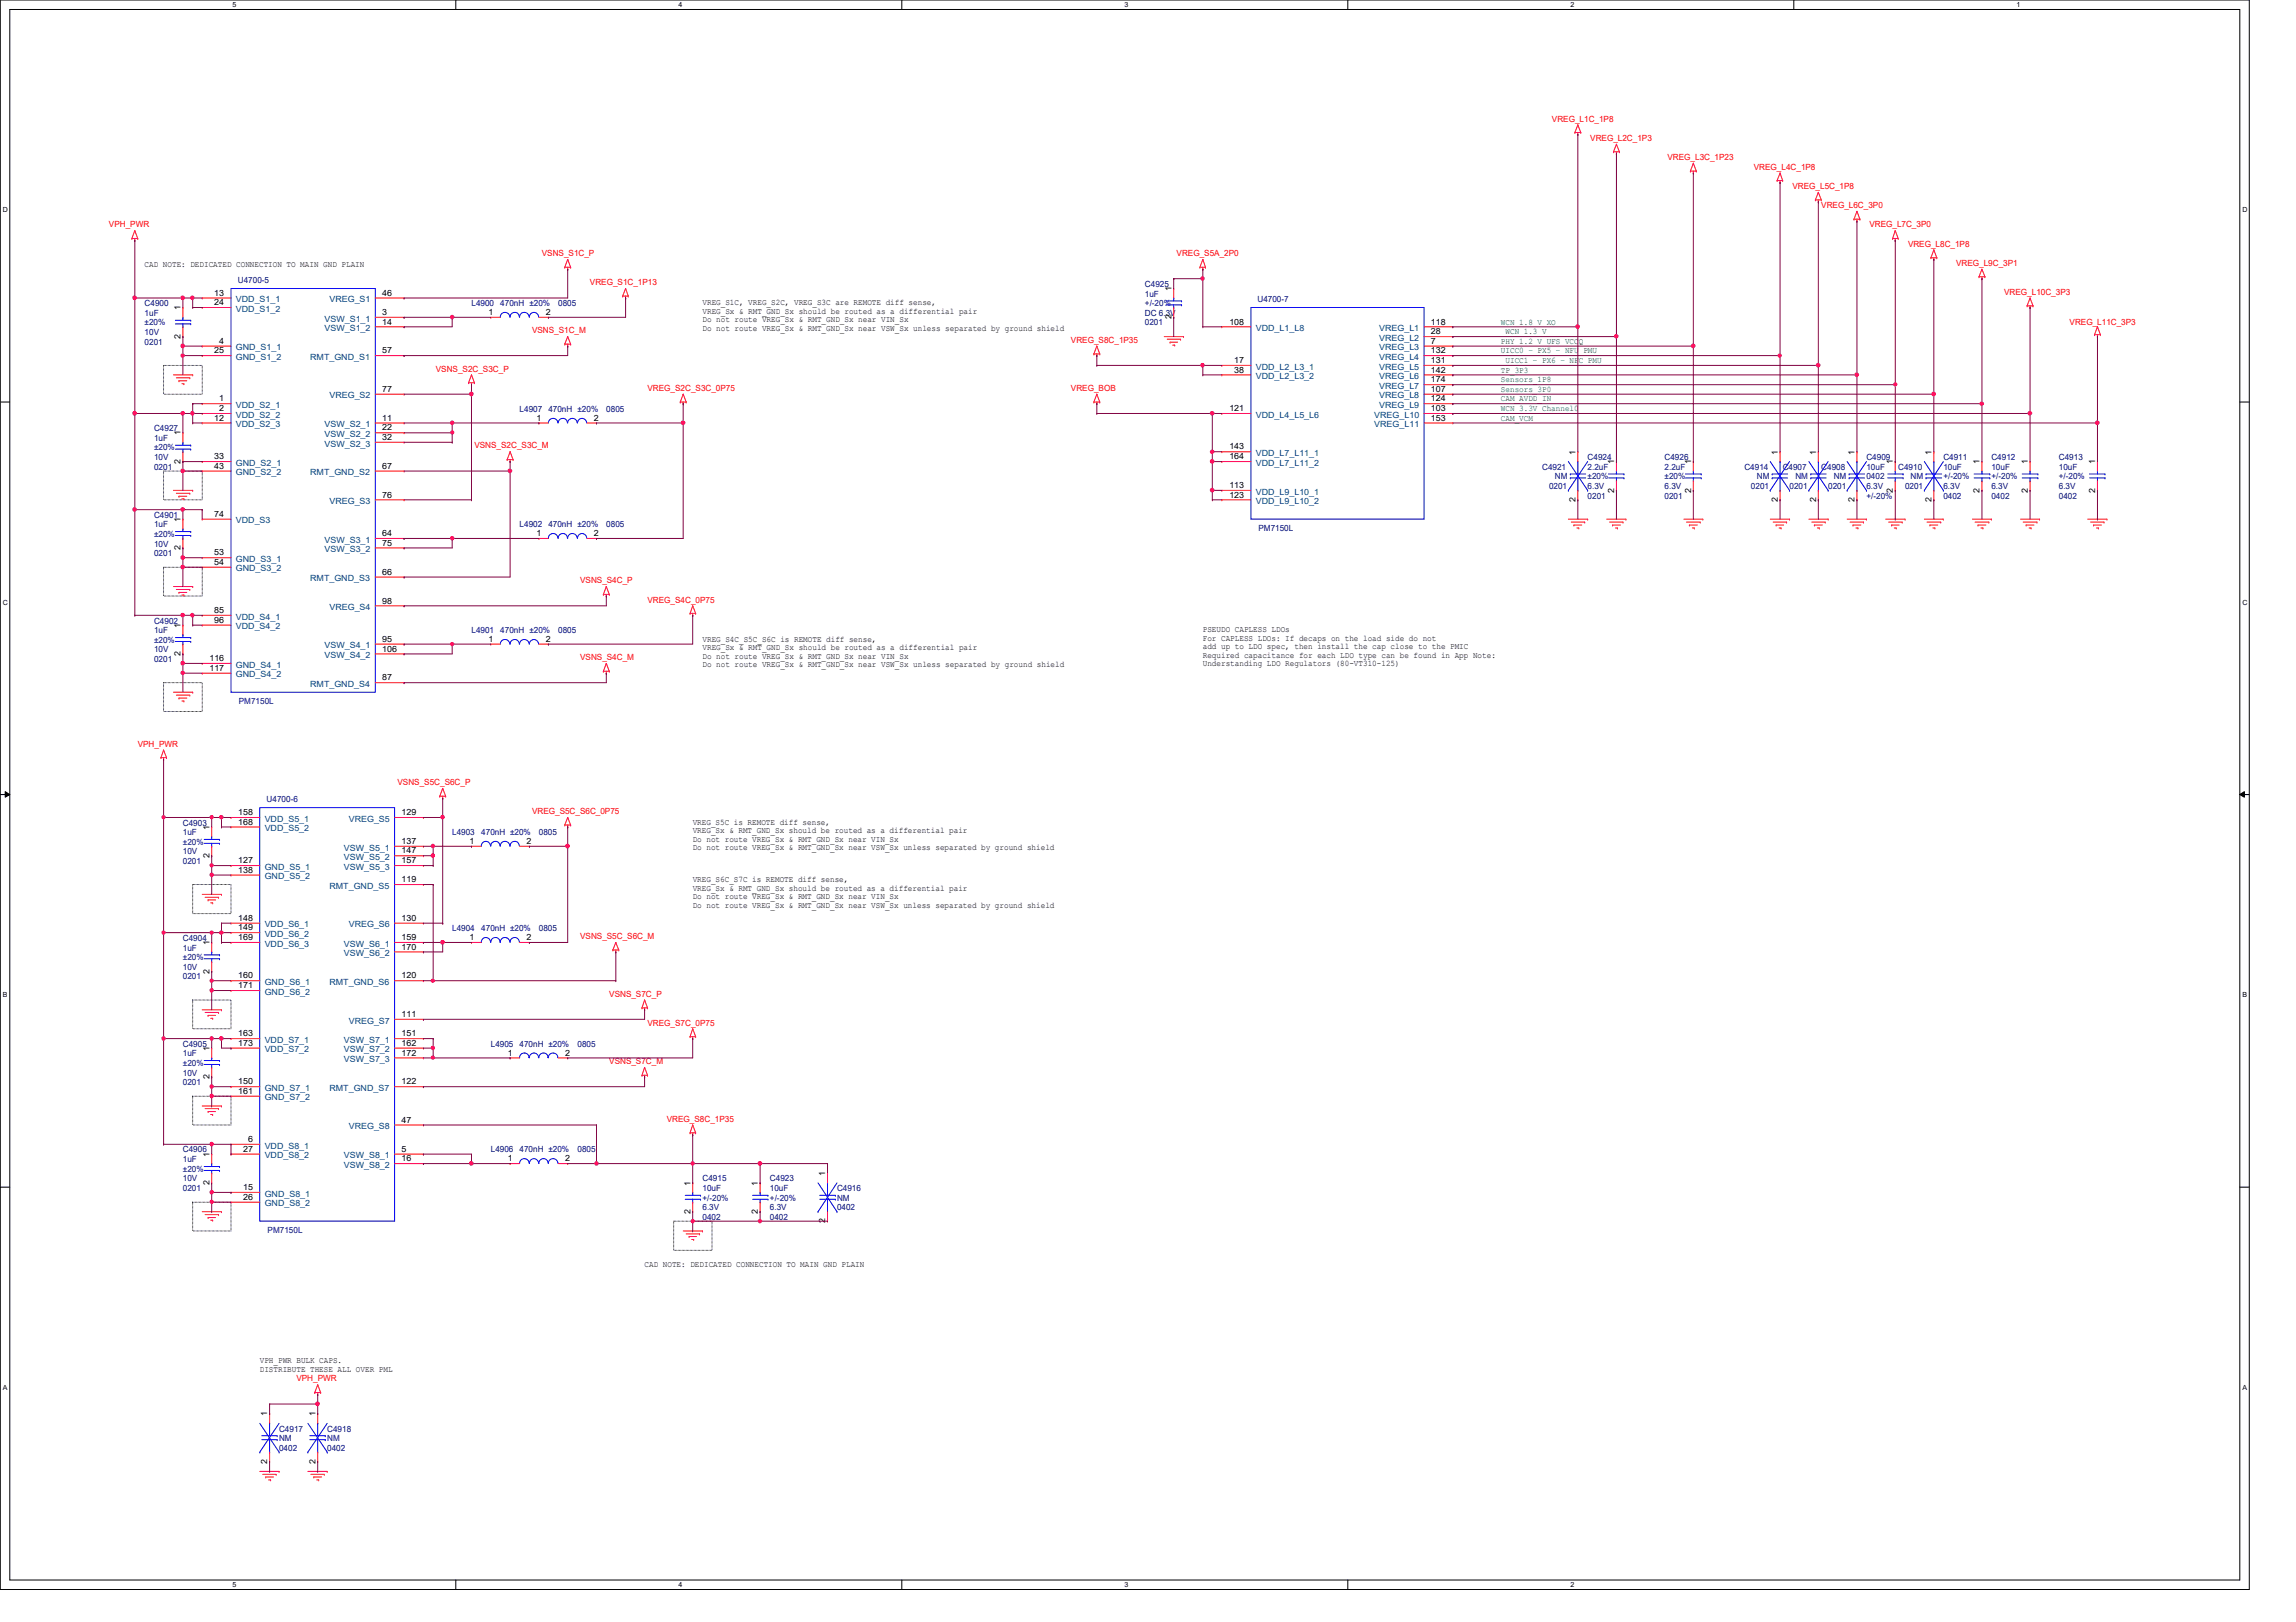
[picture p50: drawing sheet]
<svg xmlns="http://www.w3.org/2000/svg" width="297mm" height="210mm" viewBox="0 0 297 210" stroke-linecap="round" stroke-linejoin="round" font-family="sans-serif">
<defs><g id="words">
<g font-size="1.1" fill="#f00">
<text x="200.8" y="15.7">VREG_L1C_1P8</text>
<text x="205.7" y="18.2">VREG_L2C_1P3</text>
<text x="215.7" y="20.7">VREG_L3C_1P23</text>
<text x="226.9" y="22">VREG_L4C_1P8</text>
<text x="14.1" y="29.4">VPH_PWR</text>
<text x="231.9" y="24.4">VREG_L5C_1P8</text>
<text x="235.6" y="26.9">VREG_L6C_3P0</text>
<text x="241.8" y="29.4">VREG_L7C_3P0</text>
<text x="70.1" y="33.1">VSNS_S1C_P</text>
<text x="152.2" y="33.1">VREG_S5A_2P0</text>
<text x="246.8" y="31.9">VREG_L8C_1P8</text>
<text x="253.1" y="34.4">VREG_L9C_3P1</text>
<text x="76.3" y="36.9">VREG_S1C_1P13</text>
<text x="259.3" y="38.1">VREG_L10C_3P3</text>
<text x="68.8" y="43.1">VSNS_S1C_M</text>
<text x="138.6" y="44.4">VREG_S8C_1P35</text>
<text x="267.8" y="42.1">VREG_L11C_3P3</text>
<text x="56.4" y="48.1">VSNS_S2C_S3C_P</text>
<text x="83.8" y="50.6">VREG_S2C_S3C_0P75</text>
<text x="138.6" y="50.6">VREG_BOB</text>
<text x="61.4" y="58">VSNS_S2C_S3C_M</text>
<text x="75.1" y="75.5">VSNS_S4C_P</text>
<text x="83.8" y="78">VREG_S4C_0P75</text>
<text x="75.1" y="85.4">VSNS_S4C_M</text>
<text x="17.8" y="96.6">VPH_PWR</text>
<text x="51.4" y="101.6">VSNS_S5C_S6C_P</text>
<text x="68.8" y="105.3">VREG_S5C_S6C_0P75</text>
<text x="75.1" y="121.5">VSNS_S5C_S6C_M</text>
<text x="78.8" y="129">VSNS_S7C_P</text>
<text x="78.8" y="137.7">VSNS_S7C_M</text>
<text x="83.8" y="132.7">VREG_S7C_0P75</text>
<text x="86.3" y="145.2">VREG_S8C_1P35</text>
<text x="38.4" y="178.8">VPH_PWR</text>
</g>
<g font-size="1.1">
<text x="18.7" y="34.5">CAD NOTE: DEDICATED CONNECTION TO MAIN GND PLAIN</text>
<text x="23.4" y="40.2" transform="rotate(-90 23.4 40.2)">1</text>
<text x="27.7" y="38.3">13</text>
<text x="27.7" y="39.5">24</text>
<text x="49.4" y="40.8">3</text>
<text x="49.4" y="42">14</text>
<text x="49.4" y="38.3">46</text>
<text x="63.2" y="40.8">1</text>
<text x="70.6" y="40.8">2</text>
<text x="90.9" y="39.5">VREG_S1C, VREG_S2C, VREG_S3C are REMOTE diff sense,</text>
<text x="90.9" y="40.6">VREG_Sx &amp; RMT_GND_Sx should be routed as a differential pair</text>
<text x="90.9" y="41.7">Do not route VREG_Sx &amp; RMT_GND_Sx near VIN_Sx</text>
<text x="151.6" y="41.3" transform="rotate(-90 151.6 41.3)">2</text>
<text x="151.6" y="37.7" transform="rotate(-90 151.6 37.7)">1</text>
<text x="159" y="42">108</text>
<text x="185.1" y="42">118</text>
<text x="23.4" y="43.8" transform="rotate(-90 23.4 43.8)">2</text>
<text x="27.7" y="45.7">25</text>
<text x="28.4" y="44.5">4</text>
<text x="49.4" y="45.7">57</text>
<text x="90.9" y="42.8">Do not route VREG_Sx &amp; RMT_GND_Sx near VSW_Sx unless separated by ground shield</text>
<text x="159.7" y="47">17</text>
<text x="185.1" y="43.3">28</text>
<text x="185.1" y="44.5">7</text>
<text x="185.1" y="45.7">132</text>
<text x="185.1" y="47">131</text>
<text x="28.4" y="51.9">1</text>
<text x="28.4" y="53.2">2</text>
<text x="49.4" y="50.7">77</text>
<text x="159" y="53.2">121</text>
<text x="159.7" y="48.2">38</text>
<text x="185.1" y="53.2">103</text>
<text x="185.1" y="48.2">142</text>
<text x="185.1" y="49.5">174</text>
<text x="185.1" y="50.7">107</text>
<text x="185.1" y="51.9">124</text>
<text x="23.4" y="60" transform="rotate(-90 23.4 60)">2</text>
<text x="23.4" y="56.3" transform="rotate(-90 23.4 56.3)">1</text>
<text x="27.7" y="54.4">12</text>
<text x="27.7" y="59.4">33</text>
<text x="49.4" y="54.4">11</text>
<text x="49.4" y="55.7">22</text>
<text x="49.4" y="56.9">32</text>
<text x="69.4" y="54.4">1</text>
<text x="76.8" y="54.4">2</text>
<text x="159" y="58.2">143</text>
<text x="159" y="59.4">164</text>
<text x="185.1" y="54.4">153</text>
<text x="203.8" y="58.8" transform="rotate(-90 203.8 58.8)">1</text>
<text x="230" y="58.8" transform="rotate(-90 230 58.8)">1</text>
<text x="234.9" y="58.8" transform="rotate(-90 234.9 58.8)">1</text>
<text x="239.9" y="58.8" transform="rotate(-90 239.9 58.8)">1</text>
<text x="249.9" y="58.8" transform="rotate(-90 249.9 58.8)">1</text>
<text x="27.7" y="60.7">43</text>
<text x="49.4" y="60.7">67</text>
<text x="49.4" y="64.4">76</text>
<text x="159" y="63.2">113</text>
<text x="159" y="64.4">123</text>
<text x="203.8" y="65" transform="rotate(-90 203.8 65)">2</text>
<text x="208.8" y="63.8" transform="rotate(-90 208.8 63.8)">2</text>
<text x="208.8" y="60.1" transform="rotate(-90 208.8 60.1)">1</text>
<text x="218.8" y="63.8" transform="rotate(-90 218.8 63.8)">2</text>
<text x="218.8" y="60.1" transform="rotate(-90 218.8 60.1)">1</text>
<text x="230" y="65" transform="rotate(-90 230 65)">2</text>
<text x="234.9" y="65" transform="rotate(-90 234.9 65)">2</text>
<text x="239.9" y="65" transform="rotate(-90 239.9 65)">2</text>
<text x="244.9" y="63.8" transform="rotate(-90 244.9 63.8)">2</text>
<text x="244.9" y="60.1" transform="rotate(-90 244.9 60.1)">1</text>
<text x="249.9" y="65" transform="rotate(-90 249.9 65)">2</text>
<text x="256.1" y="63.8" transform="rotate(-90 256.1 63.8)">2</text>
<text x="256.1" y="60.1" transform="rotate(-90 256.1 60.1)">1</text>
<text x="262.3" y="63.8" transform="rotate(-90 262.3 63.8)">2</text>
<text x="262.3" y="60.1" transform="rotate(-90 262.3 60.1)">1</text>
<text x="271.1" y="63.8" transform="rotate(-90 271.1 63.8)">2</text>
<text x="271.1" y="60.1" transform="rotate(-90 271.1 60.1)">1</text>
<text x="23.4" y="71.2" transform="rotate(-90 23.4 71.2)">2</text>
<text x="23.4" y="67.6" transform="rotate(-90 23.4 67.6)">1</text>
<text x="27.7" y="66.9">74</text>
<text x="27.7" y="71.9">53</text>
<text x="49.4" y="69.4">64</text>
<text x="49.4" y="70.6">75</text>
<text x="69.4" y="69.4">1</text>
<text x="76.8" y="69.4">2</text>
<text x="27.7" y="73.1">54</text>
<text x="49.4" y="74.4">66</text>
<text x="23.4" y="81.2" transform="rotate(-90 23.4 81.2)">1</text>
<text x="27.7" y="79.3">85</text>
<text x="27.7" y="80.6">96</text>
<text x="49.4" y="83.1">95</text>
<text x="49.4" y="78.1">98</text>
<text x="63.2" y="83.1">1</text>
<text x="70.6" y="83.1">2</text>
<text x="90.9" y="83.1">VREG_S4C_S5C_S6C is REMOTE diff sense,</text>
<text x="155.6" y="81.8">PSEUDO CAPLESS LDOs</text>
<text x="155.6" y="82.9">For CAPLESS LDOs: If decaps on the load side do not</text>
<text x="23.4" y="84.9" transform="rotate(-90 23.4 84.9)">2</text>
<text x="27.1" y="85.6">116</text>
<text x="27.1" y="86.8">117</text>
<text x="49.4" y="84.3">106</text>
<text x="49.4" y="88.1">87</text>
<text x="90.9" y="84.2">VREG_Sx &amp; RMT_GND_Sx should be routed as a differential pair</text>
<text x="90.9" y="85.3">Do not route VREG_Sx &amp; RMT_GND_Sx near VIN_Sx</text>
<text x="90.9" y="86.4">Do not route VREG_Sx &amp; RMT_GND_Sx near VSW_Sx unless separated by ground shield</text>
<text x="155.6" y="84">add up to LDO spec, then install the cap close to the PMIC</text>
<text x="155.6" y="85.1">Required capacitance for each LDO type can be found in App Note:</text>
<text x="155.6" y="86.2">Understanding LDO Regulators (80-VT310-125)</text>
<text x="27.1" y="107.4" transform="rotate(-90 27.1 107.4)">1</text>
<text x="30.8" y="105.5">158</text>
<text x="30.8" y="106.7">168</text>
<text x="51.9" y="105.5">129</text>
<text x="89.6" y="106.7">VREG_S5C is REMOTE diff sense,</text>
<text x="89.6" y="107.8">VREG_Sx &amp; RMT_GND_Sx should be routed as a differential pair</text>
<text x="27.1" y="111" transform="rotate(-90 27.1 111)">2</text>
<text x="30.8" y="111.7">127</text>
<text x="30.8" y="112.9">138</text>
<text x="51.9" y="109.2">137</text>
<text x="51.9" y="110.4">147</text>
<text x="51.9" y="111.7">157</text>
<text x="60.7" y="109.2">1</text>
<text x="68.1" y="109.2">2</text>
<text x="89.6" y="108.9">Do not route VREG_Sx &amp; RMT_GND_Sx near VIN_Sx</text>
<text x="89.6" y="110">Do not route VREG_Sx &amp; RMT_GND_Sx near VSW_Sx unless separated by ground shield</text>
<text x="30.8" y="119.2">148</text>
<text x="51.9" y="114.2">119</text>
<text x="51.9" y="119.2">130</text>
<text x="89.6" y="114.2">VREG_S6C_S7C is REMOTE diff sense,</text>
<text x="89.6" y="115.3">VREG_Sx &amp; RMT_GND_Sx should be routed as a differential pair</text>
<text x="89.6" y="116.4">Do not route VREG_Sx &amp; RMT_GND_Sx near VIN_Sx</text>
<text x="89.6" y="117.5">Do not route VREG_Sx &amp; RMT_GND_Sx near VSW_Sx unless separated by ground shield</text>
<text x="27.1" y="126" transform="rotate(-90 27.1 126)">2</text>
<text x="27.1" y="122.3" transform="rotate(-90 27.1 122.3)">1</text>
<text x="30.8" y="120.4">149</text>
<text x="30.8" y="121.7">169</text>
<text x="51.9" y="121.7">159</text>
<text x="51.9" y="122.9">170</text>
<text x="60.7" y="121.7">1</text>
<text x="68.1" y="121.7">2</text>
<text x="30.8" y="126.6">160</text>
<text x="30.8" y="127.9">171</text>
<text x="51.9" y="126.6">120</text>
<text x="51.9" y="131.6">111</text>
<text x="27.1" y="136" transform="rotate(-90 27.1 136)">1</text>
<text x="30.8" y="134.1">163</text>
<text x="30.8" y="135.3">173</text>
<text x="51.9" y="134.1">151</text>
<text x="51.9" y="135.3">162</text>
<text x="51.9" y="136.6">172</text>
<text x="65.7" y="136.6">1</text>
<text x="73.1" y="136.6">2</text>
<text x="27.1" y="139.7" transform="rotate(-90 27.1 139.7)">2</text>
<text x="30.8" y="140.3">150</text>
<text x="30.8" y="141.6">161</text>
<text x="51.9" y="140.3">122</text>
<text x="27.1" y="149.7" transform="rotate(-90 27.1 149.7)">1</text>
<text x="31.5" y="149.1">27</text>
<text x="32.1" y="147.8">6</text>
<text x="51.9" y="149.1">5</text>
<text x="51.9" y="145.3">47</text>
<text x="27.1" y="153.3" transform="rotate(-90 27.1 153.3)">2</text>
<text x="31.5" y="154">15</text>
<text x="31.5" y="155.3">26</text>
<text x="51.9" y="150.3">16</text>
<text x="65.7" y="150.3">1</text>
<text x="73.1" y="150.3">2</text>
<text x="89.3" y="153.4" transform="rotate(-90 89.3 153.4)">1</text>
<text x="98" y="153.4" transform="rotate(-90 98 153.4)">1</text>
<text x="106.8" y="152.2" transform="rotate(-90 106.8 152.2)">1</text>
<text x="89.3" y="157.1" transform="rotate(-90 89.3 157.1)">2</text>
<text x="98" y="157.1" transform="rotate(-90 98 157.1)">2</text>
<text x="106.8" y="158.3" transform="rotate(-90 106.8 158.3)">2</text>
<text x="83.4" y="164">CAD NOTE: DEDICATED CONNECTION TO MAIN GND PLAIN</text>
<text x="33.6" y="176.4">VPH_PWR BULK CAPS.</text>
<text x="33.6" y="177.5">DISTRIBUTE THESE ALL OVER PML</text>
<text x="34.6" y="183.3" transform="rotate(-90 34.6 183.3)">1</text>
<text x="40.8" y="183.3" transform="rotate(-90 40.8 183.3)">1</text>
<text x="34.6" y="189.4" transform="rotate(-90 34.6 189.4)">2</text>
<text x="40.8" y="189.4" transform="rotate(-90 40.8 189.4)">2</text>
</g>
<g font-size="1.1" fill="#000080">
<text x="18.7" y="39.6">C4900</text>
<text x="18.7" y="40.9">1uF</text>
<text x="30.8" y="36.6">U4700-5</text>
<text x="61" y="39.6">L4900</text>
<text x="64.7" y="39.6">470nH ±20%</text>
<text x="72.2" y="39.6">0805</text>
<text x="148.1" y="37.1">C4925</text>
<text x="148.1" y="38.4">1uF</text>
<text x="148.1" y="40.9">DC 6.3V</text>
<text x="148.1" y="39.6">+/-20%</text>
<text x="162.7" y="39.1">U4700-7</text>
<text x="18.7" y="44.6">0201</text>
<text x="18.7" y="43.3">10V</text>
<text x="18.7" y="42.1">±20%</text>
<text x="148.1" y="42.1">0201</text>
<text x="67.2" y="53.3">L4907</text>
<text x="70.9" y="53.3">470nH ±20%</text>
<text x="78.4" y="53.3">0805</text>
<text x="19.9" y="55.8">C4927</text>
<text x="19.9" y="57.1">1uF</text>
<text x="19.9" y="59.5">10V</text>
<text x="19.9" y="58.3">±20%</text>
<text x="205.4" y="59.5">C4924</text>
<text x="215.3" y="59.5">C4926</text>
<text x="241.5" y="59.5">C4909</text>
<text x="251.4" y="59.5">C4911</text>
<text x="257.6" y="59.5">C4912</text>
<text x="266.4" y="59.5">C4913</text>
<text x="19.9" y="60.8">0201</text>
<text x="199.5" y="60.8">C4921</text>
<text x="200.4" y="63.3">0201</text>
<text x="201.2" y="62">NM</text>
<text x="205.4" y="60.8">2.2uF</text>
<text x="205.4" y="64.5">0201</text>
<text x="205.4" y="63.3">6.3V</text>
<text x="205.4" y="62">±20%</text>
<text x="215.3" y="60.8">2.2uF</text>
<text x="215.3" y="64.5">0201</text>
<text x="215.3" y="63.3">6.3V</text>
<text x="215.3" y="62">±20%</text>
<text x="225.7" y="60.8">C4914</text>
<text x="226.5" y="63.3">0201</text>
<text x="227.3" y="62">NM</text>
<text x="230.6" y="60.8">C4907</text>
<text x="231.5" y="63.3">0201</text>
<text x="232.3" y="62">NM</text>
<text x="235.6" y="60.8">C4908</text>
<text x="236.5" y="63.3">0201</text>
<text x="237.2" y="62">NM</text>
<text x="241.5" y="60.8">10uF</text>
<text x="241.5" y="62">0402</text>
<text x="241.5" y="63.3">6.3V</text>
<text x="241.5" y="64.5">+/-20%</text>
<text x="245.6" y="60.8">C4910</text>
<text x="246.5" y="63.3">0201</text>
<text x="247.2" y="62">NM</text>
<text x="251.4" y="60.8">10uF</text>
<text x="251.4" y="64.5">0402</text>
<text x="251.4" y="63.3">6.3V</text>
<text x="251.4" y="62">+/-20%</text>
<text x="257.6" y="60.8">10uF</text>
<text x="257.6" y="64.5">0402</text>
<text x="257.6" y="63.3">6.3V</text>
<text x="257.6" y="62">+/-20%</text>
<text x="266.4" y="60.8">10uF</text>
<text x="266.4" y="64.5">0402</text>
<text x="266.4" y="63.3">6.3V</text>
<text x="266.4" y="62">+/-20%</text>
<text x="19.9" y="67">C4901</text>
<text x="19.9" y="68.2">1uF</text>
<text x="19.9" y="72">0201</text>
<text x="19.9" y="70.7">10V</text>
<text x="19.9" y="69.5">±20%</text>
<text x="67.2" y="68.2">L4902</text>
<text x="70.9" y="68.2">470nH ±20%</text>
<text x="78.4" y="68.2">0805</text>
<text x="162.8" y="68.7">PM7150L</text>
<text x="19.9" y="80.7">C4902</text>
<text x="19.9" y="82">1uF</text>
<text x="19.9" y="83.2">±20%</text>
<text x="61" y="82">L4901</text>
<text x="64.7" y="82">470nH ±20%</text>
<text x="72.2" y="82">0805</text>
<text x="19.9" y="85.7">0201</text>
<text x="19.9" y="84.4">10V</text>
<text x="30.9" y="91.1">PM7150L</text>
<text x="23.7" y="106.8">C4903</text>
<text x="34.5" y="103.8">U4700-6</text>
<text x="23.7" y="108.1">1uF</text>
<text x="23.7" y="111.8">0201</text>
<text x="23.7" y="110.6">10V</text>
<text x="23.7" y="109.3">±20%</text>
<text x="58.5" y="108.1">L4903</text>
<text x="62.3" y="108.1">470nH ±20%</text>
<text x="69.7" y="108.1">0805</text>
<text x="23.7" y="121.8">C4904</text>
<text x="23.7" y="123">1uF</text>
<text x="23.7" y="125.5">10V</text>
<text x="23.7" y="124.2">±20%</text>
<text x="58.5" y="120.5">L4904</text>
<text x="62.3" y="120.5">470nH ±20%</text>
<text x="69.7" y="120.5">0805</text>
<text x="23.7" y="126.7">0201</text>
<text x="23.7" y="135.5">C4905</text>
<text x="23.7" y="136.7">1uF</text>
<text x="23.7" y="138">±20%</text>
<text x="63.5" y="135.5">L4905</text>
<text x="67.2" y="135.5">470nH ±20%</text>
<text x="74.7" y="135.5">0805</text>
<text x="23.7" y="140.4">0201</text>
<text x="23.7" y="139.2">10V</text>
<text x="23.7" y="149.1">C4906</text>
<text x="63.5" y="149.1">L4906</text>
<text x="67.2" y="149.1">470nH ±20%</text>
<text x="74.7" y="149.1">0805</text>
<text x="23.7" y="150.4">1uF</text>
<text x="23.7" y="154.1">0201</text>
<text x="23.7" y="152.9">10V</text>
<text x="23.7" y="151.6">±20%</text>
<text x="90.9" y="152.9">C4915</text>
<text x="90.9" y="154.1">10uF</text>
<text x="90.9" y="155.4">+/-20%</text>
<text x="99.6" y="152.9">C4923</text>
<text x="99.6" y="154.1">10uF</text>
<text x="99.6" y="155.4">+/-20%</text>
<text x="108.3" y="154.1">C4916</text>
<text x="108.3" y="155.4">NM</text>
<text x="34.6" y="159.6">PM7150L</text>
<text x="90.9" y="157.9">0402</text>
<text x="90.9" y="156.6">6.3V</text>
<text x="99.6" y="157.9">0402</text>
<text x="99.6" y="156.6">6.3V</text>
<text x="108.3" y="156.6">0402</text>
<text x="36.1" y="185.3">C4917</text>
<text x="42.3" y="185.3">C4918</text>
<text x="36.1" y="186.5">NM</text>
<text x="36.1" y="187.7">0402</text>
<text x="42.3" y="186.5">NM</text>
<text x="42.3" y="187.7">0402</text>
</g>
<g font-size="1.1" fill="#004080">
<text x="30.5" y="39.1">VDD_S1_1</text>
<text x="30.5" y="40.3">VDD_S1_2</text>
<text x="42" y="41.6">VSW_S1_1</text>
<text x="42.6" y="39.1">VREG_S1</text>
<text x="30.5" y="45.3">GND_S1_1</text>
<text x="30.5" y="46.6">GND_S1_2</text>
<text x="40.1" y="46.6">RMT_GND_S1</text>
<text x="42" y="42.8">VSW_S1_2</text>
<text x="162.5" y="42.8">VDD_L1_L8</text>
<text x="162.5" y="47.8">VDD_L2_L3_1</text>
<text x="178.4" y="42.8">VREG_L1</text>
<text x="178.4" y="44.1">VREG_L2</text>
<text x="178.4" y="45.3">VREG_L3</text>
<text x="178.4" y="46.6">VREG_L4</text>
<text x="178.4" y="47.8">VREG_L5</text>
<text x="30.5" y="52.8">VDD_S2_1</text>
<text x="42.6" y="51.6">VREG_S2</text>
<text x="162.5" y="49.1">VDD_L2_L3_2</text>
<text x="178.4" y="49.1">VREG_L6</text>
<text x="178.4" y="50.3">VREG_L7</text>
<text x="178.4" y="51.6">VREG_L8</text>
<text x="178.4" y="52.8">VREG_L9</text>
<text x="30.5" y="54.1">VDD_S2_2</text>
<text x="30.5" y="55.3">VDD_S2_3</text>
<text x="42" y="55.3">VSW_S2_1</text>
<text x="42" y="56.6">VSW_S2_2</text>
<text x="42" y="57.8">VSW_S2_3</text>
<text x="162.5" y="54.1">VDD_L4_L5_L6</text>
<text x="162.5" y="59">VDD_L7_L11_1</text>
<text x="177.8" y="54.1">VREG_L10</text>
<text x="177.8" y="55.3">VREG_L11</text>
<text x="30.5" y="60.3">GND_S2_1</text>
<text x="30.5" y="61.5">GND_S2_2</text>
<text x="40.1" y="61.5">RMT_GND_S2</text>
<text x="42.6" y="65.2">VREG_S3</text>
<text x="162.5" y="60.3">VDD_L7_L11_2</text>
<text x="162.5" y="64">VDD_L9_L10_1</text>
<text x="162.5" y="65.2">VDD_L9_L10_2</text>
<text x="30.5" y="67.7">VDD_S3</text>
<text x="42" y="70.2">VSW_S3_1</text>
<text x="42" y="71.5">VSW_S3_2</text>
<text x="30.5" y="72.7">GND_S3_1</text>
<text x="30.5" y="74">GND_S3_2</text>
<text x="40.1" y="75.2">RMT_GND_S3</text>
<text x="30.5" y="80.2">VDD_S4_1</text>
<text x="30.5" y="81.4">VDD_S4_2</text>
<text x="42" y="83.9">VSW_S4_1</text>
<text x="42.6" y="79">VREG_S4</text>
<text x="30.5" y="86.4">GND_S4_1</text>
<text x="30.5" y="87.7">GND_S4_2</text>
<text x="40.1" y="88.9">RMT_GND_S4</text>
<text x="42" y="85.2">VSW_S4_2</text>
<text x="34.2" y="106.3">VDD_S5_1</text>
<text x="34.2" y="107.6">VDD_S5_2</text>
<text x="45.1" y="106.3">VREG_S5</text>
<text x="34.2" y="112.6">GND_S5_1</text>
<text x="34.2" y="113.8">GND_S5_2</text>
<text x="44.5" y="110.1">VSW_S5_1</text>
<text x="44.5" y="111.3">VSW_S5_2</text>
<text x="44.5" y="112.6">VSW_S5_3</text>
<text x="42.6" y="115">RMT_GND_S5</text>
<text x="34.2" y="120">VDD_S6_1</text>
<text x="34.2" y="121.2">VDD_S6_2</text>
<text x="34.2" y="122.5">VDD_S6_3</text>
<text x="44.5" y="122.5">VSW_S6_1</text>
<text x="44.5" y="123.7">VSW_S6_2</text>
<text x="45.1" y="120">VREG_S6</text>
<text x="34.2" y="127.5">GND_S6_1</text>
<text x="34.2" y="128.7">GND_S6_2</text>
<text x="42.6" y="127.5">RMT_GND_S6</text>
<text x="34.2" y="135">VDD_S7_1</text>
<text x="34.2" y="136.2">VDD_S7_2</text>
<text x="44.5" y="135">VSW_S7_1</text>
<text x="44.5" y="136.2">VSW_S7_2</text>
<text x="44.5" y="137.5">VSW_S7_3</text>
<text x="45.1" y="132.5">VREG_S7</text>
<text x="34.2" y="141.2">GND_S7_1</text>
<text x="34.2" y="142.4">GND_S7_2</text>
<text x="42.6" y="141.2">RMT_GND_S7</text>
<text x="34.2" y="148.6">VDD_S8_1</text>
<text x="34.2" y="149.9">VDD_S8_2</text>
<text x="44.5" y="149.9">VSW_S8_1</text>
<text x="45.1" y="146.1">VREG_S8</text>
<text x="34.2" y="154.9">GND_S8_1</text>
<text x="44.5" y="151.1">VSW_S8_2</text>
<text x="34.2" y="156.1">GND_S8_2</text>
</g>
<g font-size="1.1" fill="#008000">
<text x="194.2" y="42">WCN 1.8 V XO</text>
<text x="194.2" y="44.5">PHY 1.2 V UFS VCCQ</text>
<text x="194.2" y="45.7">UICC0 – PX5 – NFU PMU</text>
<text x="194.8" y="43.2">WCN 1.3 V</text>
<text x="194.8" y="46.9">UICC1 – PX6 – NFC PMU</text>
<text x="194.2" y="48.2">TP_3P3</text>
<text x="194.2" y="49.4">Sensors_1P8</text>
<text x="194.2" y="51.9">CAM_AVDD_IN</text>
<text x="194.2" y="53.2">WCN 3.3V Channel0</text>
<text x="194.2" y="50.7">Sensors_3P0</text>
<text x="194.2" y="54.4">CAM_VCM</text>
</g>
<g font-size=".9">
<text x="30.1" y=".9">5</text>
<text x="87.8" y=".9">4</text>
<text x="145.5" y=".9">3</text>
<text x="203.2" y=".9">2</text>
<text x="260.9" y=".9">1</text>
<text x=".4" y="27.4">D</text>
<text x="290.1" y="27.4">D</text>
<text x=".4" y="78.2">C</text>
<text x="290.1" y="78.2">C</text>
<text x=".4" y="129">B</text>
<text x="290.1" y="129">B</text>
<text x=".4" y="179.8">A</text>
<text x="290.1" y="179.8">A</text>
<text x="30.1" y="205.4">5</text>
<text x="87.8" y="205.4">4</text>
<text x="145.5" y="205.4">3</text>
<text x="203.2" y="205.4">2</text>
</g>
</g></defs>
<path d="M0 0h291v205.7h-291zM1.3 1.2h288.5v203.3h-288.5z" fill="none" stroke="#000" stroke-width=".13"/>
<g fill="#fff">
<path d="M30.1 .1h.5v1h-.5z"/>
<path d="M30.1 204.6h.5v1h-.5z"/>
</g>
<path d="M59 0v1.2M59 204.5v1.2" fill="none" stroke="#000" stroke-width=".13"/>
<g fill="#fff">
<path d="M87.8 .1h.5v1h-.5z"/>
<path d="M87.8 204.6h.5v1h-.5z"/>
</g>
<path d="M116.7 0v1.2M116.7 204.5v1.2" fill="none" stroke="#000" stroke-width=".13"/>
<g fill="#fff">
<path d="M145.5 .1h.5v1h-.5z"/>
<path d="M145.5 204.6h.5v1h-.5z"/>
</g>
<path d="M174.4 0v1.2M174.4 204.5v1.2" fill="none" stroke="#000" stroke-width=".13"/>
<g fill="#fff">
<path d="M203.2 .1h.5v1h-.5z"/>
<path d="M203.2 204.6h.5v1h-.5z"/>
</g>
<path d="M232.1 0v1.2" fill="none" stroke="#000" stroke-width=".13"/>
<g fill="#fff">
<path d="M260.9 .1h.5v1h-.5z"/>
<path d="M.4 26.6h.6v1h-.6z"/>
<path d="M290.1 26.6h.6v1h-.6z"/>
<path d="M.4 77.4h.6v1h-.6z"/>
<path d="M290.1 77.4h.6v1h-.6z"/>
</g>
<path d="M0 52h1.3M289.8 52h1.2" fill="none" stroke="#000" stroke-width=".13"/>
<g fill="#fff">
<path d="M.4 128.2h.6v1h-.6z"/>
<path d="M290.1 128.2h.6v1h-.6z"/>
</g>
<path d="M0 102.8h1.3M.7 102.4l.6 .4-.6 .4zM289.8 102.8l.6-.4v.8zM289.8 102.8h1.2" fill="none" stroke="#000" stroke-width=".13"/>
<path d="M.7 102.4l.6 .4-.6 .4zM289.8 102.8l.6-.4v.8z" fill="#000"/>
<g fill="#fff">
<path d="M.4 179h.5v1h-.5z"/>
<path d="M290.1 179h.6v1h-.6z"/>
</g>
<path d="M21.2 47.3h5v3.7h-5zM21.2 61h5v3.7h-5zM21.2 73.4h5v3.7h-5zM21.2 88.3h5v3.8h-5zM24.9 114.5h5v3.7h-5zM24.9 129.4h5v3.7h-5zM0 153.6h1.3M24.9 141.9h5v3.7h-5zM24.9 155.6h5v3.7h-5zM87.2 158h4.9v3.8h-4.9zM289.8 153.6h1.2" fill="none" stroke="#000" stroke-width=".13"/>
<g fill="none" stroke="#f00" stroke-width=".13">
<path d="M203.7 17.1h.1M203.7 17.1h.8M204.1 17.4h.1M204.1 16.2h.1M204.1 17.1v.3M204.1 16.2l.4 .9M204.1 16.2l-.4 .9M204.5 17.1h.1M208.7 19.6h.1M208.7 19.6h.8M209.1 19.9h.1M209.1 18.7h.1"/>
<path d="M209.1 19.6v.3M209.1 18.7l.4 .9M209.1 18.7l-.4 .9M209.5 19.6h.1M17.1 30.9h.1M17.1 30.9h.7M17.4 31.1h.1M17.4 29.8h.1M17.4 30.9v.2M17.4 29.8l.4 1.1M17.4 29.8l-.3 1.1M17.8 30.9h.1"/>
<path d="M23.7 39.8h.1M23.7 39.8v1.3M26.2 38.6h.1M26.2 39.8h.1M26.2 38.6h3.7M26.2 39.8h3.7M48.6 38.6h3.7M52.3 38.6h.1M73.1 34.6h.1M73.1 34.6h.7M73.4 34.8h.1M73.4 33.6h.1"/>
<path d="M73.4 34.6v.2M73.4 33.6l.4 1M73.4 33.6l-.3 1M73.8 34.6h.1M80.6 38.3h.1M80.6 38.3h.7M80.9 38.6h.1M80.9 37.3h.1M80.9 38.3v.3M80.9 37.3l.4 1M80.9 37.3l-.3 1M81.3 38.3h.1"/>
<path d="M151.8 37.3h.1M151.8 37.3v1.3M151.8 39.8v1.3M155.2 34.6h.1M155.2 34.6h.8M155.6 34.8h.1M155.6 33.6h.1M155.6 34.6v.2M155.6 33.6l.4 1M155.6 33.6l-.4 1M156 34.6h.1M218.7 22.1h.1"/>
<path d="M218.7 22.1h.8M219.1 22.4h.1M219.1 21.1h.1M219.1 22.1v.3M219.1 21.1l.4 1M219.1 21.1l-.4 1M219.5 22.1h.1M229.9 23.4h.1M229.9 23.4h.7M230.3 23.6h.1M230.3 22.4h.1M230.3 23.4v.2"/>
<path d="M230.3 22.4l.3 1M230.3 22.4l-.4 1M230.6 23.4h.1M234.9 25.9h.1M234.9 25.9h.7M235.2 26.1h.1M235.2 24.9h.1M235.2 25.9v.2M235.2 24.9l.4 1M235.2 24.9l-.3 1M235.6 25.9h.1M239.9 28.4h.1"/>
<path d="M239.9 28.4h.7M240.2 28.6h.1M240.2 27.3h.1M240.2 28.4v.2M240.2 27.3l.4 1.1M240.2 27.3l-.3 1.1M240.6 28.4h.1M244.9 30.9h.1M244.9 30.9h.7M245.2 31.1h.1M245.2 29.8h.1M245.2 30.9v.2"/>
<path d="M245.2 29.8l.4 1.1M245.2 29.8l-.3 1.1M245.6 30.9h.1M249.8 33.4h.1M249.8 33.4h.8M250.2 33.6h.1M250.2 32.3h.1M250.2 33.4v.2M250.2 32.3l.4 1.1M250.2 32.3l-.4 1.1M250.6 33.4h.1M256 35.8h.1"/>
<path d="M256 35.8h.8M256.4 36.1h.1M256.4 34.8h.1M256.4 35.8v.3M256.4 34.8l.4 1M256.4 34.8l-.4 1M256.8 35.8h.1M262.3 39.6h.1M262.3 39.6h.7M262.6 39.8h.1M262.6 38.6h.1M262.6 39.6v.2"/>
<path d="M262.6 38.6l.4 1M262.6 38.6l-.3 1M263 39.6h.1M22.4 48.5h2.5M22.8 48.9h1.8M23.2 49.3h.1M23.2 49.3h1M23.5 49.7h.3M23.7 43.6h.1M23.7 56h.1M23.7 59.7h.1M23.7 42.3v1.3"/>
<path d="M23.7 56v1.2M23.7 58.5v1.2M23.8 49.7h.1M24.6 48.9h.1M24.9 48.5h.1M26.2 44.8h.1M26.2 46h.1M26.2 52.2h.1M26.2 53.5h.1M26.2 54.7h.1M26.2 59.7h.1M26.2 44.8h3.7"/>
<path d="M26.2 46h3.7M26.2 52.2h3.7M26.2 53.5h3.7M26.2 54.7h3.7M26.2 59.7h3.7M48.6 46h3.7M48.6 54.7h3.7M48.6 41.1h3.7M48.6 42.3h3.7M48.6 51h3.7M48.6 56h3.7M48.6 57.2h3.7"/>
<path d="M52.3 41.1h.1M52.3 42.3h.1M52.3 46h.1M52.3 51h.1M52.3 54.7h.1M52.3 56h.1M52.3 57.2h.1M60.6 49.5h.1M60.6 49.5h.8M61 49.8h.1M61 48.5h.1M61 49.5v.3"/>
<path d="M61 48.5l.4 1M61 48.5l-.4 1M61.4 49.5h.1M63.5 41.1h.1M63.5 41.1h1.2M65.6 59.5h.1M65.6 59.5h.8M66 59.7h.1M66 58.5h.1M66 59.5v.2M66 58.5l.4 1M66 58.5l-.4 1"/>
<path d="M66.4 59.5h.1M69.7 54.7h.1M69.7 54.7h1.2M69.7 41.1h1.2M70.9 41.1h.1M73.1 44.5h.1M73.1 44.5h.7M73.4 44.8h.1M73.4 43.6h.1M73.4 44.5v.3M73.4 43.6l.4 .9M73.4 43.6l-.3 .9"/>
<path d="M73.8 44.5h.1M75.9 54.7h1.3M77.2 54.7h.1M88 52h.1M88 52h.8M88.4 52.2h.1M88.4 51h.1M88.4 52v.2M88.4 51l.4 1M88.4 51l-.4 1M88.8 52h.1M141.5 45.8h.1"/>
<path d="M141.5 52h.1M141.5 52h.8M141.5 45.8h.8M141.9 46h.1M141.9 44.8h.1M141.9 52.2h.1M141.9 51h.1M141.9 45.8v.2M141.9 52v.2M141.9 44.8l.4 1M141.9 44.8l-.4 1M141.9 51l.4 1"/>
<path d="M141.9 51l-.4 1M142.3 45.8h.1M142.3 52h.1M150.6 43.6h2.5M151 43.9h1.7M151.4 44.3h.1M151.4 44.3h1M151.7 44.7h.3M151.8 41.1h.1M152 44.7h.1M152.7 43.9h.1M153.1 43.6h.1"/>
<path d="M158.1 42.3h.1M158.1 47.3h.1M158.1 48.5h.1M158.1 53.5h.1M158.1 58.5h.1M158.1 59.7h.1M158.1 48.5h3.7M158.1 53.5h3.7M158.1 59.7h3.7M158.1 42.3h3.7M158.1 47.3h3.7M158.1 58.5h3.7"/>
<path d="M184.2 48.5h3.8M184.2 43.6h3.8M184.2 44.8h3.8M184.2 46h3.8M184.2 52.2h3.8M184.2 53.5h3.8M184.2 54.7h3.8M184.2 42.3h3.8M184.2 51h3.8M184.2 47.3h3.8M184.2 49.8h3.8M188 42.3h.1"/>
<path d="M188 43.6h.1M188 44.8h.1M188 46h.1M188 47.3h.1M188 48.5h.1M188 49.8h.1M188 51h.1M188 52.2h.1M188 53.5h.1M188 54.7h.1M204.1 58.5h.1M204.1 58.5v1.2"/>
<path d="M209.1 59.7h.1M209.1 59.7v1.3M219.1 59.7h.1M219.1 59.7v1.3M230.3 58.5h.1M230.3 58.5v1.2M235.2 58.5h.1M235.2 58.5v1.2M240.2 58.5h.1M240.2 58.5v1.2M245.2 59.7h.1M245.2 59.7v1.3"/>
<path d="M250.2 58.5h.1M250.2 58.5v1.2M256.4 59.7h.1M256.4 59.7v1.3M262.6 59.7h.1M262.6 59.7v1.3M271 43.3h.1M271 43.3h.7M271.4 43.6h.1M271.4 42.3h.1M271.4 59.7h.1M271.4 43.3v.3"/>
<path d="M271.4 59.7v1.3M271.4 42.3l.3 1M271.4 42.3l-.4 1M271.7 43.3h.1M22.4 75.9h2.5M22.4 63.5h2.5M22.8 76.3h1.8M22.8 63.8h1.8M23.2 76.7h.1M23.2 64.2h.1M23.2 76.7h1M23.2 64.2h1"/>
<path d="M23.5 77h.3M23.5 64.6h.3M23.7 67.2h.1M23.7 70.9h.1M23.7 67.2v1.3M23.7 69.7v1.2M23.8 77h.1M23.8 64.6h.1M24.6 76.3h.1M24.6 63.8h.1M24.9 75.9h.1M24.9 63.5h.1"/>
<path d="M26.2 61h.1M26.2 67.2h.1M26.2 72.2h.1M26.2 73.4h.1M26.2 79.6h.1M26.2 67.2h3.7M26.2 61h3.7M26.2 72.2h3.7M26.2 73.4h3.7M26.2 79.6h3.7M48.6 61h3.7M48.6 64.7h3.7"/>
<path d="M48.6 69.7h3.7M48.6 70.9h3.7M48.6 74.7h3.7M48.6 78.4h3.7M52.3 61h.1M52.3 64.7h.1M52.3 69.7h.1M52.3 70.9h.1M52.3 74.7h.1M52.3 78.4h.1M69.7 69.7h.1M69.7 69.7h1.2"/>
<path d="M75.9 69.7h1.3M77.2 69.7h.1M78.1 76.9h.1M78.1 76.9h.7M78.4 77.1h.1M78.4 75.9h.1M78.4 76.9v.2M78.4 75.9l.4 1M78.4 75.9l-.3 1M78.8 76.9h.1M89.3 79.4h.1M89.3 79.4h.7"/>
<path d="M89.6 79.6h.1M89.6 78.4h.1M89.6 79.4v.2M89.6 78.4l-.3 1M89.6 78.4l.4 1M90 79.4h.1M158.1 63.5h.1M158.1 64.7h.1M158.1 63.5h3.7M158.1 64.7h3.7M202.9 67.2h2.5M203.3 67.6h1.7"/>
<path d="M203.6 67.9h.1M203.6 67.9h1M204 68.3h.3M204.1 64.7h.1M204.1 63.5v1.2M204.3 68.3h.1M205 67.6h.1M205.4 67.2h.1M207.9 67.2h2.5M208.2 67.6h1.8M208.6 67.9h.1M208.6 67.9h1"/>
<path d="M209 68.3h.3M209.1 63.5h.1M209.1 62.2v1.3M209.3 68.3h.1M210 67.6h.1M210.4 67.2h.1M217.8 67.2h2.5M218.2 67.6h1.8M218.6 67.9h.1M218.6 67.9h1M218.9 68.3h.3M219.1 63.5h.1"/>
<path d="M219.1 62.2v1.3M219.2 68.3h.1M220 67.6h.1M220.3 67.2h.1M229 67.2h2.5M229.4 67.6h1.7M229.8 67.9h.1M229.8 67.9h1M230.2 68.3h.2M230.3 64.7h.1M230.3 63.5v1.2M230.4 68.3h.1"/>
<path d="M231.1 67.6h.1M231.5 67.2h.1M234 67.2h2.5M234.4 67.6h1.7M234.7 67.9h.1M234.7 67.9h1.1M235.1 68.3h.3M235.2 64.7h.1M235.2 63.5v1.2M235.4 68.3h.1M236.1 67.6h.1M236.5 67.2h.1"/>
<path d="M239 67.2h2.5M239.3 67.6h1.8M239.7 67.9h.1M239.7 67.9h1M240.1 68.3h.3M240.2 64.7h.1M240.2 63.5v1.2M240.4 68.3h.1M241.1 67.6h.1M241.5 67.2h.1M244 67.2h2.5M244.3 67.6h1.8"/>
<path d="M244.7 67.9h.1M244.7 67.9h1M245.1 68.3h.2M245.2 63.5h.1M245.2 62.2v1.3M245.3 68.3h.1M246.1 67.6h.1M246.5 67.2h.1M249 67.2h2.4M249.3 67.6h1.8M249.7 67.9h.1M249.7 67.9h1"/>
<path d="M250.1 68.3h.2M250.2 64.7h.1M250.2 63.5v1.2M250.3 68.3h.1M251.1 67.6h.1M251.4 67.2h.1M255.2 67.2h2.4M255.5 67.6h1.8M255.9 67.9h.1M255.9 67.9h1M256.3 68.3h.2M256.4 63.5h.1"/>
<path d="M256.4 62.2v1.3M256.5 68.3h.1M257.3 67.6h.1M257.6 67.2h.1M261.4 67.2h2.5M261.7 67.6h1.8M262.1 67.9h.1M262.1 67.9h1M262.5 68.3h.3M262.6 63.5h.1M262.6 62.2v1.3M262.8 68.3h.1"/>
<path d="M263.5 67.6h.1M263.9 67.2h.1M270.1 67.2h2.5M270.5 67.6h1.7M270.8 67.9h.1M270.8 67.9h1.1M271.2 68.3h.3M271.4 63.5h.1M271.4 62.2v1.3M271.5 68.3h.1M272.2 67.6h.1M272.6 67.2h.1"/>
<path d="M20.8 98h.1M20.8 98h.7M21.2 98.3h.1M21.2 97.1h.1M21.2 98v.3M21.2 97.1l.3 .9M21.2 97.1l-.4 .9M21.5 98h.1M22.4 89.6h2.5M22.8 90h1.8M23.2 90.3h.1M23.2 90.3h1"/>
<path d="M23.5 90.7h.3M23.7 80.9h.1M23.7 84.6h.1M23.7 80.9v1.2M23.7 83.4v1.2M23.8 90.7h.1M24.6 90h.1M24.9 89.6h.1M26.2 80.9h.1M26.2 85.9h.1M26.2 87.1h.1M26.2 80.9h3.7"/>
<path d="M26.2 85.9h3.7M26.2 87.1h3.7M48.6 83.4h3.7M48.6 84.6h3.7M48.6 88.3h3.7M52.3 83.4h.1M52.3 84.6h.1M52.3 88.3h.1M63.5 83.4h.1M63.5 83.4h1.2M69.7 83.4h1.2M70.9 83.4h.1"/>
<path d="M78.1 86.9h.1M78.1 86.9h.7M78.4 87.1h.1M78.4 85.9h.1M78.4 86.9v.2M78.4 85.9l.4 1M78.4 85.9l-.3 1M78.8 86.9h.1M26.2 115.7h2.5M26.5 116.1h1.8M26.9 116.5h.1M26.9 116.5h1"/>
<path d="M27.3 116.8h.2M27.4 107h.1M27.4 110.7h.1M27.4 107v1.2M27.4 109.5v1.2M27.5 116.8h.1M28.3 116.1h.1M28.7 115.7h.1M29.9 105.8h.1M29.9 107h.1M29.9 112h.1M29.9 113.2h.1"/>
<path d="M29.9 119.5h.1M29.9 105.8h3.7M29.9 107h3.7M29.9 112h3.7M29.9 113.2h3.7M29.9 119.5h3.7M51.1 109.5h3.7M51.1 105.8h3.7M51.1 112h3.7M51.1 119.5h3.7M51.1 110.7h3.7M51.1 114.5h3.7"/>
<path d="M54.8 105.8h.1M54.8 109.5h.1M54.8 110.7h.1M54.8 112h.1M54.8 114.5h.1M54.8 119.5h.1M56.9 103h.1M56.9 103h.8M57.3 103.3h.1M57.3 102h.1M57.3 103v.3M57.3 102l.4 1"/>
<path d="M57.3 102l-.4 1M57.7 103h.1M61 109.5h.1M61 109.5h1.3M67.2 109.5h1.3M68.5 109.5h.1M73.1 106.8h.1M73.1 106.8h.7M73.4 107h.1M73.4 105.8h.1M73.4 106.8v.2M73.4 105.8l.4 1"/>
<path d="M73.4 105.8l-.3 1M73.8 106.8h.1M26.2 130.7h2.5M26.5 131h1.8M26.9 131.4h.1M26.9 131.4h1M27.3 131.8h.2M27.4 122h.1M27.4 125.7h.1M27.4 135.6h.1M27.4 139.4h.1M27.4 122v1.2"/>
<path d="M27.4 124.5v1.2M27.4 135.6v1.3M27.4 138.1v1.3M27.5 131.8h.1M28.3 131h.1M28.7 130.7h.1M29.9 120.7h.1M29.9 122h.1M29.9 126.9h.1M29.9 128.2h.1M29.9 134.4h.1M29.9 135.6h.1"/>
<path d="M29.9 122h3.7M29.9 120.7h3.7M29.9 126.9h3.7M29.9 128.2h3.7M29.9 134.4h3.7M29.9 135.6h3.7M51.1 122h3.7M51.1 136.9h3.7M51.1 126.9h3.7M51.1 134.4h3.7M51.1 135.6h3.7M51.1 123.2h3.7"/>
<path d="M51.1 131.9h3.7M54.8 122h.1M54.8 123.2h.1M54.8 126.9h.1M54.8 131.9h.1M54.8 134.4h.1M54.8 135.6h.1M54.8 136.9h.1M61 122h.1M61 122h1.3M66 136.9h.1M66 136.9h1.2"/>
<path d="M67.2 122h1.3M68.5 122h.1M72.2 136.9h1.2M73.4 136.9h.1M79.3 122.9h.1M79.3 122.9h.7M79.7 123.2h.1M79.7 122h.1M79.7 122.9v.3M79.7 122l.3 .9M79.7 122l-.4 .9M80 122.9h.1"/>
<path d="M83.1 130.4h.1M83.1 139.1h.1M83.1 130.4h.7M83.1 139.1h.7M83.4 130.7h.1M83.4 129.4h.1M83.4 139.4h.1M83.4 138.1h.1M83.4 130.4v.3M83.4 139.1v.3M83.4 129.4l.4 1M83.4 129.4l-.3 1"/>
<path d="M83.4 138.1l.4 1M83.4 138.1l-.3 1M83.8 130.4h.1M83.8 139.1h.1M89.3 134.2h.1M89.3 134.2h.7M89.6 134.4h.1M89.6 133.1h.1M89.6 134.2v.2M89.6 133.1l.4 1.1M89.6 133.1l-.3 1.1M90 134.2h.1"/>
<path d="M26.2 143.1h2.5M26.2 156.8h2.5M26.5 143.5h1.8M26.5 157.2h1.8M26.9 143.8h.1M26.9 157.6h.1M26.9 143.8h1M26.9 157.6h1M27.3 144.2h.2M27.3 157.9h.2M27.4 149.4h.1M27.4 153.1h.1"/>
<path d="M27.4 149.4v1.2M27.4 151.8v1.3M27.5 144.2h.1M27.5 157.9h.1M28.3 143.5h.1M28.3 157.2h.1M28.7 143.1h.1M28.7 156.8h.1M29.9 140.6h.1M29.9 141.9h.1M29.9 148.1h.1M29.9 149.4h.1"/>
<path d="M29.9 154.3h.1M29.9 155.6h.1M29.9 140.6h3.7M29.9 141.9h3.7M29.9 148.1h3.7M29.9 149.4h3.7M29.9 154.3h3.7M29.9 155.6h3.7M51.1 140.6h3.7M51.1 149.4h3.7M51.1 145.6h3.7M51.1 150.6h3.7"/>
<path d="M54.8 140.6h.1M54.8 145.6h.1M54.8 149.4h.1M54.8 150.6h.1M66 150.6h.1M66 150.6h1.2M72.2 150.6h1.2M73.4 150.6h.1M88.4 159.3h2.5M88.8 159.7h1.7M89.3 146.6h.1M89.3 146.6h.7"/>
<path d="M89.6 146.9h.1M89.6 145.6h.1M89.6 153.1h.1M89.6 156.8h.1M89.6 146.6v.3M89.6 153.1v1.2M89.6 155.6v1.2M89.6 145.6l.4 1M89.6 145.6l-.3 1M90 146.6h.1M90.5 159.7h.1M90.9 159.3h.1"/>
<path d="M98.3 153.1h.1M98.3 156.8h.1M98.3 153.1v1.2M98.3 155.6v1.2M107.1 151.8h.1M107.1 158h.1M107.1 151.8v1.3M107.1 156.8v1.2M41.1 179.2h.1M41.1 179.2l.4 1M41.1 179.2l-.4 1M89.2 160h.1"/>
<path d="M89.2 160h.9M89.5 160.4h.2M89.7 160.4h.1M33.6 190.4h2.5M34 190.8h1.7M34.4 191.1h.1M34.4 191.1h1M34.8 191.5h.2M34.9 182.9h.1M34.9 189.1h.1M34.9 182.9v1.3M34.9 187.9v1.2"/>
<path d="M35 191.5h.1M35.7 190.8h.1M36.1 190.4h.1M39.8 190.4h2.5M40.2 190.8h1.7M40.6 191.1h.1M40.6 191.1h1M40.7 180.2h.1M40.7 180.2h.8M41 191.5h.2M41.1 180.5h.1M41.1 182.9h.1"/>
<path d="M41.1 189.1h.1M41.1 180.2v.3M41.1 182.9v1.3M41.1 187.9v1.2M41.2 191.5h.1M41.5 180.2h.1M41.9 190.8h.1M42.3 190.4h.1"/>
</g>
<g fill="none" stroke="#00f" stroke-width=".13">
<path d="M29.9 37.3h18.7v52.3h-18.7zM150.9 38.9h2M150.9 39.5h2M151.8 38.6h.1M151.8 39.8h.1M151.8 38.6v.3M151.8 39.5v.3M152.9 38.9h.1M152.9 39.5h.1M161.8 39.8h22.4v27.4h-22.4zM22.7 41.4h2M22.7 41.9h2"/>
<path d="M22.7 57.6h2M22.7 58.1h2M23.7 41.1h.1M23.7 42.3h.1M23.7 57.2h.1M23.7 58.5h.1M23.7 41.1v.3M23.7 41.9v.4M23.7 57.2v.4M23.7 58.1v.4M24.7 41.4h.1M24.7 41.9h.1"/>
<path d="M24.7 57.6h.1M24.7 58.1h.1M66 41a.61 .61 0 0 0-.7-.6 .61 .61 0 0 0-.6 .7M67.2 41a.59 .59 0 0 0-.6-.6 .59 .59 0 0 0-.6 .7M68.4 41a.61 .61 0 0 0-.6-.6 .61 .61 0 0 0-.6 .7M69.7 41a.59 .59 0 0 0-.6-.6 .59 .59 0 0 0-.6 .7M70.9 54.7a.61 .61 0 0 1 .7-.6 .61 .61 0 0 1 .6 .6M72.2 54.7a.59 .59 0 0 1 .6-.6 .59 .59 0 0 1 .6 .6M73.4 54.7a.61 .61 0 0 1 .7-.6 .61 .61 0 0 1 .6 .6M74.7 54.7a.59 .59 0 0 1 .6-.6 .59 .59 0 0 1 .6 .6M202.9 59.7l2.5 3.8M204.1 59.7h.1"/>
<path d="M204.1 59.7v1.6M205.4 59.7l-2.5 3.8M229 59.7l2.5 3.8M230.3 59.7h.1M230.3 59.7v1.6M231.5 59.7l-2.5 3.8M234 59.7l2.5 3.8M235.2 59.7h.1M235.2 59.7v1.6M236.5 59.7l-2.5 3.8M239 59.7l2.5 3.8M240.2 59.7h.1"/>
<path d="M240.2 59.7v1.6M241.5 59.7l-2.5 3.8M249 59.7l2.4 3.8M250.2 59.7h.1M250.2 59.7v1.6M251.4 59.7l-2.4 3.8M22.7 68.8h2M22.7 69.3h2M23.7 68.5h.1M23.7 69.7h.1M23.7 68.5v.3M23.7 69.3v.4"/>
<path d="M24.7 68.8h.1M24.7 69.3h.1M72.2 69.6a.61 .61 0 0 0-.7-.6 .61 .61 0 0 0-.6 .7M73.4 69.6a.59 .59 0 0 0-.6-.6 .59 .59 0 0 0-.6 .7M74.7 69.6a.61 .61 0 0 0-.7-.6 .61 .61 0 0 0-.6 .7M75.9 69.6a.59 .59 0 0 0-.6-.6 .59 .59 0 0 0-.6 .7M202.9 63.5h.1M203.2 61.3h.1M203.2 61.8h.1M203.2 61.3h1.9M203.2 61.8h1.9M204.1 63.5h.1"/>
<path d="M204.1 61.8v1.7M205.4 63.5h.1M208.1 61.3h2M208.1 61.8h2M209.1 61h.1M209.1 62.2h.1M209.1 61v.3M209.1 61.8v.4M210.1 61.3h.1M210.1 61.8h.1M218.1 61.3h2M218.1 61.8h2"/>
<path d="M219.1 61h.1M219.1 62.2h.1M219.1 61v.3M219.1 61.8v.4M220.1 61.3h.1M220.1 61.8h.1M229 63.5h.1M229.3 61.3h.1M229.3 61.8h.1M229.3 61.3h2M229.3 61.8h2M230.3 63.5h.1"/>
<path d="M230.3 61.8v1.7M231.5 63.5h.1M234 63.5h.1M234.3 61.3h.1M234.3 61.8h.1M234.3 61.3h2M234.3 61.8h2M235.2 63.5h.1M235.2 61.8v1.7M236.5 63.5h.1M239 63.5h.1M239.2 61.3h.1"/>
<path d="M239.2 61.8h.1M239.2 61.3h2M239.2 61.8h2M240.2 63.5h.1M240.2 61.8v1.7M241.5 63.5h.1M244.2 61.3h2M244.2 61.8h2M245.2 61h.1M245.2 62.2h.1M245.2 61v.3M245.2 61.8v.4"/>
<path d="M246.2 61.3h.1M246.2 61.8h.1M249 63.5h.1M249.2 61.3h.1M249.2 61.8h.1M249.2 61.3h2M249.2 61.8h2M250.2 63.5h.1M250.2 61.8v1.7M251.4 63.5h.1M255.4 61.3h2M255.4 61.8h2"/>
<path d="M256.4 61h.1M256.4 62.2h.1M256.4 61v.3M256.4 61.8v.4M257.4 61.3h.1M257.4 61.8h.1M261.6 61.3h2M261.6 61.8h2M262.6 61h.1M262.6 62.2h.1M262.6 61v.3M262.6 61.8v.4"/>
<path d="M263.6 61.3h.1M263.6 61.8h.1M270.3 61.3h2M270.3 61.8h2M271.4 61h.1M271.4 62.2h.1M271.4 61v.3M271.4 61.8v.4M272.3 61.3h.1M272.3 61.8h.1M22.7 82.5h2M22.7 83h2"/>
<path d="M23.7 82.1h.1M23.7 83.4h.1M23.7 82.1v.4M23.7 83v.4M24.7 82.5h.1M24.7 83h.1M64.7 83.4a.61 .61 0 0 1 .6-.6 .61 .61 0 0 1 .7 .6M66 83.4a.59 .59 0 0 1 .6-.6 .59 .59 0 0 1 .6 .6M67.2 83.4a.61 .61 0 0 1 .6-.6 .61 .61 0 0 1 .6 .6M68.5 83.4a.59 .59 0 0 1 .6-.6 .59 .59 0 0 1 .6 .6M26.4 108.6h2M26.4 109.1h2"/>
<path d="M27.4 108.2h.1M27.4 109.5h.1M27.4 108.2v.4M27.4 109.1v.4M28.4 108.6h.1M28.4 109.1h.1M33.6 104.5h17.5v53.5h-17.5zM63.5 109.5a.59 .59 0 0 0-.7-.6 .59 .59 0 0 0-.5 .6M64.7 109.5a.59 .59 0 0 0-.6-.6 .59 .59 0 0 0-.6 .6M66 109.5a.61 .61 0 0 0-.7-.6 .61 .61 0 0 0-.6 .6M67.2 109.5a.59 .59 0 0 0-.6-.6 .59 .59 0 0 0-.6 .6M26.4 123.6h2"/>
<path d="M26.4 124.1h2M26.4 137.2h2M26.4 137.8h2M27.4 123.2h.1M27.4 124.5h.1M27.4 136.9h.1M27.4 138.1h.1M27.4 123.2v.4M27.4 124.1v.4M27.4 136.9v.3M27.4 137.8v.3M28.4 123.6h.1"/>
<path d="M28.4 124.1h.1M28.4 137.2h.1M28.4 137.8h.1M63.5 121.9a.59 .59 0 0 0-.7-.6 .59 .59 0 0 0-.5 .7M64.7 121.9a.59 .59 0 0 0-.6-.6 .59 .59 0 0 0-.6 .7M66 121.9a.61 .61 0 0 0-.7-.6 .61 .61 0 0 0-.6 .7M67.2 121.9a.59 .59 0 0 0-.6-.6 .59 .59 0 0 0-.6 .7M68.4 136.9a.59 .59 0 0 0-.6-.6 .59 .59 0 0 0-.6 .6M69.6 136.9a.57 .57 0 0 0-.6-.6 .57 .57 0 0 0-.5 .6M70.9 136.9a.57 .57 0 0 0-.6-.6 .57 .57 0 0 0-.6 .6M72.1 136.9a.59 .59 0 0 0-.6-.6 .59 .59 0 0 0-.6 .6M26.4 151h2"/>
<path d="M26.4 151.5h2M27.4 150.6h.1M27.4 151.8h.1M27.4 150.6v.4M27.4 151.5v.3M28.4 151h.1M28.4 151.5h.1M68.4 150.5a.61 .61 0 0 0-.6-.6 .61 .61 0 0 0-.6 .7M69.7 150.5a.59 .59 0 0 0-.6-.6 .59 .59 0 0 0-.6 .7M70.9 150.5a.59 .59 0 0 0-.6-.6 .59 .59 0 0 0-.6 .7M72.2 150.5a.61 .61 0 0 0-.7-.6 .61 .61 0 0 0-.6 .7M88.6 154.7h2"/>
<path d="M88.6 155.2h2M89.6 154.3h.1M89.6 155.6h.1M89.6 154.3v.4M89.6 155.2v.4M90.6 154.7h.1M90.6 155.2h.1M97.4 154.7h2M97.4 155.2h2M98.3 154.3h.1M98.3 155.6h.1M98.3 154.3v.4"/>
<path d="M98.3 155.2v.4M99.4 154.7h.1M99.4 155.2h.1M105.8 156.8h.1M105.8 153.1l2.5 3.7M106 154.7h2.1M106 155.2h2.1M107.1 153.1h.1M107.1 156.8h.1M107.1 153.1v1.6M107.1 155.2v1.6M108.1 154.7h.1"/>
<path d="M108.1 155.2h.1M108.3 156.8h.1M108.3 153.1l-2.5 3.7M33.6 187.9h.1M33.6 184.2l2.5 3.7M33.9 185.8h2M33.9 186.3h2M34.9 184.2h.1M34.9 187.9h.1M34.9 184.2v1.6M34.9 186.3v1.6M35.9 185.8h.1"/>
<path d="M35.9 186.3h.1M36.1 187.9h.1M36.1 184.2l-2.5 3.7M39.8 187.9h.1M39.8 184.2l2.5 3.7M40.1 185.8h2M40.1 186.3h2M41.1 184.2h.1M41.1 187.9h.1M41.1 184.2v1.6M41.1 186.3v1.6M42.1 185.8h.1"/>
<path d="M42.1 186.3h.1M42.3 187.9h.1M42.3 184.2l-2.5 3.7"/>
</g>
<path d="M28.7 119.5h.1M28.7 119.5h1.2M28.7 119.5v1.2M54.8 119.5h2.5M57.3 119.5h.1M21.2 120.7h.1M21.2 120.7h6.2M21.2 120.7v13.7" fill="none" stroke="#800040" stroke-width=".13"/>
<path d="M21 134.2h.3l.1 .2-.1 .1-.1 .1-.2-.1z" fill-rule="evenodd" fill="#f0f"/>
<path d="M21 134.2h.3l.1 .2-.1 .1-.1 .1-.2-.1z" fill="none" stroke="#f0f" stroke-width=".13"/>
<path d="M21 120.5h.3l.1 .2-.1 .1-.1 .1-.2-.1z" fill-rule="evenodd" fill="#f0f"/>
<path d="M21 120.5h.3l.1 .2-.1 .1-.1 .1-.2-.1z" fill="none" stroke="#f0f" stroke-width=".13"/>
<path d="M27.4 120.7h.1M27.4 120.7v1.3M27.4 120.7h1.3" fill="none" stroke="#800040" stroke-width=".13"/>
<path d="M27.2 120.5h.3l.1 .2-.1 .1-.1 .1-.2-.1z" fill-rule="evenodd" fill="#f0f"/>
<path d="M27.2 120.5h.3l.1 .2-.1 .1-.1 .1-.2-.1z" fill="none" stroke="#f0f" stroke-width=".13"/>
<path d="M28.7 120.7h.1M28.7 120.7h1.2M28.7 120.7v1.3" fill="none" stroke="#800040" stroke-width=".13"/>
<path d="M28.5 120.5h.3l.1 .2-.1 .1-.2 .1-.1-.1z" fill-rule="evenodd" fill="#f0f"/>
<path d="M28.5 120.5h.3l.1 .2-.1 .1-.2 .1-.1-.1z" fill="none" stroke="#f0f" stroke-width=".13"/>
<path d="M28.7 122h.1M28.7 122h1.2M54.8 122h.1M54.8 122h2.5" fill="none" stroke="#800040" stroke-width=".13"/>
<path d="M57.1 121.8h.3l.1 .1-.1 .2-.2 .1-.1-.1z" fill-rule="evenodd" fill="#f0f"/>
<path d="M57.1 121.8h.3l.1 .1-.1 .2-.2 .1-.1-.1z" fill="none" stroke="#f0f" stroke-width=".13"/>
<path d="M27.4 125.7h.1M27.4 126.9h.1M27.4 125.7v2.5M27.4 126.9h2.5M54.8 123.2h.1M57.3 122h.1M57.3 122h3.7M57.3 122v1.2h-2.5M68.5 122h.1M68.5 122h4.9" fill="none" stroke="#800040" stroke-width=".13"/>
<path d="M27.2 126.8h.3l.1 .1-.1 .2h-.1h-.2z" fill-rule="evenodd" fill="#f0f"/>
<path d="M27.2 126.8h.3l.1 .1-.1 .2h-.1h-.2z" fill="none" stroke="#f0f" stroke-width=".13"/>
<path d="M27.4 128.2h.1M27.4 128.2h2.5M27.4 128.2v2.5" fill="none" stroke="#800040" stroke-width=".13"/>
<path d="M27.2 128h.3l.1 .1-.1 .2-.1 .1-.2-.1z" fill-rule="evenodd" fill="#f0f"/>
<path d="M27.2 128h.3l.1 .1-.1 .2-.1 .1-.2-.1z" fill="none" stroke="#f0f" stroke-width=".13"/>
<path d="M21.2 134.4h.1M21.2 134.4v13.7M21.2 134.4h6.2M54.8 131.9h.1M54.8 126.9h1.2M56 126.9h.1M83.4 130.7h.1M83.4 130.7v1.2h-28.6" fill="none" stroke="#800040" stroke-width=".13"/>
<path d="M27.2 134.2h.3l.1 .2-.1 .1-.1 .1-.2-.1z" fill-rule="evenodd" fill="#f0f"/>
<path d="M27.2 134.2h.3l.1 .2-.1 .1-.1 .1-.2-.1z" fill="none" stroke="#f0f" stroke-width=".13"/>
<path d="M27.4 134.4h.1M27.4 134.4v1.2M27.4 134.4h1.3" fill="none" stroke="#800040" stroke-width=".13"/>
<path d="M28.5 134.2h.3l.1 .2-.1 .1-.2 .1-.1-.1z" fill-rule="evenodd" fill="#f0f"/>
<path d="M28.5 134.2h.3l.1 .2-.1 .1-.2 .1-.1-.1z" fill="none" stroke="#f0f" stroke-width=".13"/>
<path d="M54.8 136.9h1.2M56 136.9h.1M89.6 134.4h.1M89.6 134.4v2.5" fill="none" stroke="#800040" stroke-width=".13"/>
<path d="M55.9 136.7h.2l.1 .2-.1 .1-.1 .1-.1-.1z" fill-rule="evenodd" fill="#f0f"/>
<path d="M55.9 136.7h.2l.1 .2-.1 .1-.1 .1-.1-.1z" fill="none" stroke="#f0f" stroke-width=".13"/>
<path d="M27.4 139.4h.1M27.4 139.4v2.5M56 136.9h10M66 136.9h.1M73.4 136.9h.1M73.4 136.9h16.2M27.4 141.9h.1" fill="none" stroke="#800040" stroke-width=".13"/>
<path d="M27.2 140.4h.3l.1 .2-.1 .2h-.1h-.2z" fill-rule="evenodd" fill="#f0f"/>
<path d="M27.2 140.4h.3l.1 .2-.1 .2h-.1h-.2z" fill="none" stroke="#f0f" stroke-width=".13"/>
<path d="M83.4 139.4h.1M83.4 139.4v1.2h-28.6M21.2 148.1h.1M21.2 148.1h6.2M27.4 140.6h.1M27.4 140.6h2.5M54.8 140.6h.1M54.8 145.6h22.4M77.2 145.6h.1" fill="none" stroke="#800040" stroke-width=".13"/>
<path d="M27.2 147.9h.3l.1 .1-.1 .2-.1 .1-.2-.1z" fill-rule="evenodd" fill="#f0f"/>
<path d="M27.2 147.9h.3l.1 .1-.1 .2-.1 .1-.2-.1z" fill="none" stroke="#f0f" stroke-width=".13"/>
<path d="M27.4 148.1h.1M27.4 148.1h2.5M27.4 148.1v1.3M54.8 150.6h.1M54.8 150.6h6.2M89.6 146.9h.1M89.6 146.9v3.7" fill="none" stroke="#800040" stroke-width=".13"/>
<path d="M60.8 150.4h.3l.1 .1-.1 .2-.1 .1-.2-.1z" fill-rule="evenodd" fill="#f0f"/>
<path d="M60.8 150.4h.3l.1 .1-.1 .2-.1 .1-.2-.1z" fill="none" stroke="#f0f" stroke-width=".13"/>
<path d="M61 150.6h.1M61 149.4v1.2M61 150.6h5M73.4 150.6h3.8M77.2 150.6h.1" fill="none" stroke="#800040" stroke-width=".13"/>
<path d="M77 150.4h.3l.1 .1-.1 .2-.1 .1-.2-.1z" fill-rule="evenodd" fill="#f0f"/>
<path d="M77 150.4h.3l.1 .1-.1 .2-.1 .1-.2-.1z" fill="none" stroke="#f0f" stroke-width=".13"/>
<path d="M28.7 134.4h.1M28.7 134.4v1.2h1.2M28.7 134.4h1.2M29.9 135.6h.1M27.4 154.3h.1M27.4 141.9h.1M27.4 143.1h.1M27.4 141.9v1.2M27.4 153.1v1.2M27.4 141.9h2.5M54.8 149.4h.1M54.8 149.4h6.2" fill="none" stroke="#800040" stroke-width=".13"/>
<path d="M27.2 141.7h.3l.1 .1-.1 .2-.1 .1-.2-.1z" fill-rule="evenodd" fill="#f0f"/>
<path d="M27.2 141.7h.3l.1 .1-.1 .2-.1 .1-.2-.1z" fill="none" stroke="#f0f" stroke-width=".13"/>
<path d="M27.4 155.6h.1M27.4 156.8h.1M27.4 155.6h2.5M29.9 149.4h.1M29.9 154.3h.1M29.9 148.1v1.3M29.9 154.3h-2.5v2.5" fill="none" stroke="#800040" stroke-width=".13"/>
<path d="M27.2 154.1h.3l.1 .2-.1 .1-.1 .1-.2-.1z" fill-rule="evenodd" fill="#f0f"/>
<path d="M27.2 154.1h.3l.1 .2-.1 .1-.1 .1-.2-.1z" fill="none" stroke="#f0f" stroke-width=".13"/>
<path d="M27.2 155.4h.3l.1 .1-.1 .2h-.1h-.2z" fill-rule="evenodd" fill="#f0f"/>
<path d="M27.2 155.4h.3l.1 .1-.1 .2h-.1h-.2z" fill="none" stroke="#f0f" stroke-width=".13"/>
<path d="M52.3 61h13.7M66 61h.1M54.8 110.7h1.2M56 110.7h.1" fill="none" stroke="#800040" stroke-width=".13"/>
<path d="M55.9 110.5h.2l.1 .2-.1 .2-.1 .1-.1-.1z" fill-rule="evenodd" fill="#f0f"/>
<path d="M55.9 110.5h.2l.1 .2-.1 .2-.1 .1-.1-.1z" fill="none" stroke="#f0f" stroke-width=".13"/>
<path d="M54.8 112h1.2M56 109.5h.1M56 112h.1M56 110.7h.1M56 109.5v2.5M54.8 134.4h1.2M54.8 135.6h1.2M56 134.4h.1M56 135.6h.1M56 134.4v1.2" fill="none" stroke="#800040" stroke-width=".13"/>
<path d="M55.9 135.4h.2l.1 .2-.1 .2h-.1h-.1z" fill-rule="evenodd" fill="#f0f"/>
<path d="M55.9 135.4h.2l.1 .2-.1 .2h-.1h-.1z" fill="none" stroke="#f0f" stroke-width=".13"/>
<path d="M57.3 119.5h.1M57.3 105.8v13.7M73.4 109.5h.1M73.4 109.5v12.5M56 136.9h.1M56 135.6v1.3" fill="none" stroke="#800040" stroke-width=".13"/>
<path d="M73.2 109.3h.4l.1 .2-.1 .1-.2 .1-.2-.1z" fill-rule="evenodd" fill="#f0f"/>
<path d="M73.2 109.3h.4l.1 .2-.1 .1-.2 .1-.2-.1z" fill="none" stroke="#f0f" stroke-width=".13"/>
<path d="M54.8 114.5h1.2M56 114.5h.1M56 114.5v12.4M56 126.9h.1M56 126.9h23.7M79.7 126.9h.1" fill="none" stroke="#800040" stroke-width=".13"/>
<path d="M55.9 126.8h.2l.1 .1-.1 .2h-.1h-.1z" fill-rule="evenodd" fill="#f0f"/>
<path d="M55.9 126.8h.2l.1 .1-.1 .2h-.1h-.1z" fill="none" stroke="#f0f" stroke-width=".13"/>
<path d="M23.7 85.9h.1M23.7 85.9v1.2M79.7 123.2h.1M79.7 123.2v3.7M77.2 145.6h.1M77.2 145.6v5h12.4M89.6 150.6h.1M89.6 158h.1M89.6 153.1h.1M89.6 150.6v2.5M89.6 156.8v1.2" fill="none" stroke="#800040" stroke-width=".13"/>
<path d="M23.5 86.9h.3l.1 .2-.1 .1-.2 .1-.1-.1z" fill-rule="evenodd" fill="#f0f"/>
<path d="M23.5 86.9h.3l.1 .2-.1 .1-.2 .1-.1-.1z" fill="none" stroke="#f0f" stroke-width=".13"/>
<path d="M23.5 85.7h.3l.1 .1-.1 .2-.2 .1-.1-.1z" fill-rule="evenodd" fill="#f0f"/>
<path d="M23.5 85.7h.3l.1 .1-.1 .2-.2 .1-.1-.1z" fill="none" stroke="#f0f" stroke-width=".13"/>
<path d="M23.7 72.2h.1M23.7 72.2v1.2M23.7 85.9h.1M23.7 87.1h.1M23.7 85.9h2.5M23.7 87.1h2.5M23.7 87.1v2.5" fill="none" stroke="#800040" stroke-width=".13"/>
<path d="M23.5 73.2h.3l.1 .2-.1 .1-.2 .1-.1-.1z" fill-rule="evenodd" fill="#f0f"/>
<path d="M23.5 73.2h.3l.1 .2-.1 .1-.2 .1-.1-.1z" fill="none" stroke="#f0f" stroke-width=".13"/>
<path d="M23.7 59.7h.1M23.7 59.7v3.8M23.7 59.7h2.5M23.7 73.4h.1M23.7 61h.1M23.7 73.4v2.5M23.7 73.4h2.5M23.7 61h2.5" fill="none" stroke="#800040" stroke-width=".13"/>
<path d="M23.5 60.8h.3l.1 .1-.1 .2-.2 .1-.1-.1z" fill-rule="evenodd" fill="#f0f"/>
<path d="M23.5 60.8h.3l.1 .1-.1 .2-.2 .1-.1-.1z" fill="none" stroke="#f0f" stroke-width=".13"/>
<path d="M23.7 44.8h.1M23.7 44.8h2.5" fill="none" stroke="#800040" stroke-width=".13"/>
<path d="M23.5 44.6h.3l.1 .1-.1 .2-.2 .1-.1-.1z" fill-rule="evenodd" fill="#f0f"/>
<path d="M23.5 44.6h.3l.1 .1-.1 .2-.2 .1-.1-.1z" fill="none" stroke="#f0f" stroke-width=".13"/>
<path d="M23.7 44.8h.1M23.7 46h.1M23.7 44.8v3.7M23.7 46h2.5" fill="none" stroke="#800040" stroke-width=".13"/>
<path d="M23.5 45.9h.3l.1 .1-.1 .2h-.2h-.1z" fill-rule="evenodd" fill="#f0f"/>
<path d="M23.5 45.9h.3l.1 .1-.1 .2h-.2h-.1z" fill="none" stroke="#f0f" stroke-width=".13"/>
<path d="M23.7 38.6h.1M23.7 38.6v1.2M23.7 38.6h1.2M24.9 39.8h.1M24.9 38.6h.1M24.9 39.8h1.3M24.9 38.6v1.2" fill="none" stroke="#800040" stroke-width=".13"/>
<path d="M24.7 38.4h.3l.1 .1-.1 .2-.1 .1-.2-.1z" fill-rule="evenodd" fill="#f0f"/>
<path d="M24.7 38.4h.3l.1 .1-.1 .2-.1 .1-.2-.1z" fill="none" stroke="#f0f" stroke-width=".13"/>
<path d="M24.9 38.6h.1M24.9 38.6h1.3M17.4 53.5h6.3M23.7 43.6h.1M23.7 53.5h.1M23.7 43.6v1.2" fill="none" stroke="#800040" stroke-width=".13"/>
<path d="M23.5 53.3h.3l.1 .2-.1 .1-.2 .1-.1-.1z" fill-rule="evenodd" fill="#f0f"/>
<path d="M23.5 53.3h.3l.1 .2-.1 .1-.2 .1-.1-.1z" fill="none" stroke="#f0f" stroke-width=".13"/>
<path d="M24.9 53.5h.1M24.9 54.7h.1M24.9 53.5v1.2M24.9 53.5h1.3M24.9 54.7h1.3M23.7 66h.1M23.7 79.6h.1M23.7 66h2.5M23.7 66v1.2M23.7 79.6h1.2M26.2 66h.1M26.2 66v1.2" fill="none" stroke="#800040" stroke-width=".13"/>
<path d="M24.7 79.4h.3l.1 .2-.1 .2h-.1h-.2z" fill-rule="evenodd" fill="#f0f"/>
<path d="M24.7 79.4h.3l.1 .2-.1 .2h-.1h-.2z" fill="none" stroke="#f0f" stroke-width=".13"/>
<path d="M24.9 52.2h.1M24.9 52.2v1.3M23.7 79.6h.1M23.7 79.6v1.3M24.9 79.6h.1M24.9 79.6v1.3M24.9 79.6h1.3M23.7 84.6h.1M23.7 84.6v1.3M24.9 80.9h.1M24.9 80.9h1.3" fill="none" stroke="#800040" stroke-width=".13"/>
<path d="M24.7 53.3h.3l.1 .2-.1 .1-.1 .1-.2-.1z" fill-rule="evenodd" fill="#f0f"/>
<path d="M24.7 53.3h.3l.1 .2-.1 .1-.1 .1-.2-.1z" fill="none" stroke="#f0f" stroke-width=".13"/>
<path d="M17.4 38.6h.1M17.4 38.6h6.3M24.9 52.2h.1M24.9 52.2h1.3" fill="none" stroke="#800040" stroke-width=".13"/>
<path d="M23.5 38.4h.3l.1 .1-.1 .2-.2 .1-.1-.1z" fill-rule="evenodd" fill="#f0f"/>
<path d="M23.5 38.4h.3l.1 .1-.1 .2-.2 .1-.1-.1z" fill="none" stroke="#f0f" stroke-width=".13"/>
<path d="M17.4 38.6h.1M17.4 38.6v14.9" fill="none" stroke="#800040" stroke-width=".13"/>
<path d="M17.2 53.3h.4v.2v.1l-.2 .1-.2-.1z" fill-rule="evenodd" fill="#f0f"/>
<path d="M17.2 53.3h.4v.2v.1l-.2 .1-.2-.1z" fill="none" stroke="#f0f" stroke-width=".13"/>
<path d="M17.2 38.4h.4v.1v.2l-.2 .1-.2-.1z" fill-rule="evenodd" fill="#f0f"/>
<path d="M17.2 38.4h.4v.1v.2l-.2 .1-.2-.1z" fill="none" stroke="#f0f" stroke-width=".13"/>
<path d="M17.4 53.5h.1M17.4 53.5v12.5M17.4 66h.1M17.4 66h6.3" fill="none" stroke="#800040" stroke-width=".13"/>
<path d="M23.5 65.8h.3l.1 .1-.1 .2-.2 .1-.1-.1z" fill-rule="evenodd" fill="#f0f"/>
<path d="M23.5 65.8h.3l.1 .1-.1 .2-.2 .1-.1-.1z" fill="none" stroke="#f0f" stroke-width=".13"/>
<path d="M17.4 66h.1M17.4 66v13.6" fill="none" stroke="#800040" stroke-width=".13"/>
<path d="M17.2 65.8h.4v.1v.2l-.2 .1-.2-.1z" fill-rule="evenodd" fill="#f0f"/>
<path d="M17.2 65.8h.4v.1v.2l-.2 .1-.2-.1z" fill="none" stroke="#f0f" stroke-width=".13"/>
<path d="M17.4 79.6h.1M17.4 79.6h6.3" fill="none" stroke="#800040" stroke-width=".13"/>
<path d="M23.5 79.4h.3l.1 .2-.1 .2h-.2h-.1z" fill-rule="evenodd" fill="#f0f"/>
<path d="M23.5 79.4h.3l.1 .2-.1 .2h-.2h-.1z" fill="none" stroke="#f0f" stroke-width=".13"/>
<path d="M23.7 72.2h.1M23.7 72.2h2.5" fill="none" stroke="#800040" stroke-width=".13"/>
<path d="M23.5 72h.3l.1 .1-.1 .2-.2 .1-.1-.1z" fill-rule="evenodd" fill="#f0f"/>
<path d="M23.5 72h.3l.1 .1-.1 .2-.2 .1-.1-.1z" fill="none" stroke="#f0f" stroke-width=".13"/>
<path d="M23.7 70.9h.1M23.7 70.9v1.3M52.3 64.7h8.7M61 64.7h.1M66 61h.1M66 61v13.7" fill="none" stroke="#800040" stroke-width=".13"/>
<path d="M65.8 60.8h.3l.1 .1-.1 .2-.1 .1-.2-.1z" fill-rule="evenodd" fill="#f0f"/>
<path d="M65.8 60.8h.3l.1 .1-.1 .2-.1 .1-.2-.1z" fill="none" stroke="#f0f" stroke-width=".13"/>
<path d="M52.3 74.7h.1M52.3 74.7h13.7M52.3 88.3h.1M78.4 87.1h.1M78.4 87.1v1.2h-26.1M34.9 181.7h.1M41.1 180.5h.1M41.1 180.5v1.2h-6.2" fill="none" stroke="#800040" stroke-width=".13"/>
<path d="M40.9 181.5h.3l.1 .2-.1 .1-.1 .1-.2-.1z" fill-rule="evenodd" fill="#f0f"/>
<path d="M40.9 181.5h.3l.1 .2-.1 .1-.1 .1-.2-.1z" fill="none" stroke="#f0f" stroke-width=".13"/>
<path d="M17.4 31.1h.1M17.4 31.1v7.5M52.3 38.6h.1M73.4 34.8h.1M73.4 34.8v3.8h-21.1M52.3 41.1h.1M52.3 41.1h6.2M34.9 182.9h.1M34.9 181.7v1.2M41.1 182.9h.1M41.1 181.7v1.2" fill="none" stroke="#800040" stroke-width=".13"/>
<path d="M58.3 40.9h.3l.1 .1-.1 .2-.1 .1-.2-.1z" fill-rule="evenodd" fill="#f0f"/>
<path d="M58.3 40.9h.3l.1 .1-.1 .2-.1 .1-.2-.1z" fill="none" stroke="#f0f" stroke-width=".13"/>
<g fill="none" stroke="#800040" stroke-width=".13">
<path d="M80.9 38.6h.1M80.9 38.6v2.5h-10M52.3 42.3h.1M52.3 46h.1M58.5 41.1h.1M58.5 41.1v1.2h-6.2M58.5 41.1h5M70.9 41.1h.1M73.4 44.8h.1M73.4 44.8v1.2h-21.1M88.4 54.7h.1M88.4 54.7v15h-11.2"/>
<path d="M52.3 69.7h.1M52.3 69.7h6.2M77.2 69.7h.1"/>
</g>
<path d="M58.3 69.5h.3l.1 .1-.1 .2-.1 .1-.2-.1z" fill-rule="evenodd" fill="#f0f"/>
<path d="M58.3 69.5h.3l.1 .1-.1 .2-.1 .1-.2-.1z" fill="none" stroke="#f0f" stroke-width=".13"/>
<path d="M52.3 70.9h.1M58.5 69.7h.1M58.5 69.7v1.2h-6.2M58.5 69.7h11.2M52.3 83.4h.1M52.3 83.4h6.2" fill="none" stroke="#800040" stroke-width=".13"/>
<path d="M58.3 83.2h.3l.1 .2-.1 .1-.1 .1-.2-.1z" fill-rule="evenodd" fill="#f0f"/>
<path d="M58.3 83.2h.3l.1 .2-.1 .1-.1 .1-.2-.1z" fill="none" stroke="#f0f" stroke-width=".13"/>
<path d="M89.6 79.6h.1M89.6 79.6v3.8h-18.7M21.2 98.3h.1M21.2 98.3v7.5M52.3 84.6h.1M58.5 83.4h.1M58.5 83.4v1.2h-6.2M58.5 83.4h5M70.9 83.4h.1" fill="none" stroke="#800040" stroke-width=".13"/>
<path d="M21 105.6h.3l.1 .1-.1 .2-.1 .1-.2-.1z" fill-rule="evenodd" fill="#f0f"/>
<path d="M21 105.6h.3l.1 .1-.1 .2-.1 .1-.2-.1z" fill="none" stroke="#f0f" stroke-width=".13"/>
<path d="M78.4 77.1h.1M78.4 77.1v1.3M57.3 103.3h.1M57.3 103.3v2.5" fill="none" stroke="#800040" stroke-width=".13"/>
<path d="M57.1 105.6h.3l.1 .1-.1 .2-.2 .1-.1-.1z" fill-rule="evenodd" fill="#f0f"/>
<path d="M57.1 105.6h.3l.1 .1-.1 .2-.2 .1-.1-.1z" fill="none" stroke="#f0f" stroke-width=".13"/>
<path d="M52.3 78.4h.1M52.3 78.4h26.1M21.2 105.8h.1M21.2 105.8v14.9M21.2 105.8h6.2" fill="none" stroke="#800040" stroke-width=".13"/>
<path d="M27.2 105.6h.3l.1 .1-.1 .2-.1 .1-.2-.1z" fill-rule="evenodd" fill="#f0f"/>
<path d="M27.2 105.6h.3l.1 .1-.1 .2-.1 .1-.2-.1z" fill="none" stroke="#f0f" stroke-width=".13"/>
<path d="M27.4 105.8h.1M27.4 105.8h1.3M27.4 105.8v1.2M28.7 105.8h.1M28.7 105.8v1.2" fill="none" stroke="#800040" stroke-width=".13"/>
<path d="M28.5 105.6h.3l.1 .1-.1 .2-.2 .1-.1-.1z" fill-rule="evenodd" fill="#f0f"/>
<path d="M28.5 105.6h.3l.1 .1-.1 .2-.2 .1-.1-.1z" fill="none" stroke="#f0f" stroke-width=".13"/>
<path d="M28.7 105.8h.1M28.7 107h.1M28.7 105.8h1.2M28.7 107h1.2M54.8 105.8h2.5M54.8 109.5h6.2M56 109.5h.1M57.3 105.8h.1M61 109.5h.1M68.5 109.5h.1M73.4 107h.1M73.4 107v2.5h-4.9" fill="none" stroke="#800040" stroke-width=".13"/>
<path d="M55.9 109.3h.2l.1 .2-.1 .1-.1 .1-.1-.1z" fill-rule="evenodd" fill="#f0f"/>
<path d="M55.9 109.3h.2l.1 .2-.1 .1-.1 .1-.1-.1z" fill="none" stroke="#f0f" stroke-width=".13"/>
<path d="M27.4 110.7h.1M27.4 112h.1M27.4 110.7v2.5" fill="none" stroke="#800040" stroke-width=".13"/>
<path d="M27.2 113h.3l.1 .2-.1 .2-.1 .1-.2-.1z" fill-rule="evenodd" fill="#f0f"/>
<path d="M27.2 113h.3l.1 .2-.1 .2-.1 .1-.2-.1z" fill="none" stroke="#f0f" stroke-width=".13"/>
<path d="M27.2 111.8h.3l.1 .2-.1 .1-.1 .1-.2-.1z" fill-rule="evenodd" fill="#f0f"/>
<path d="M27.2 111.8h.3l.1 .2-.1 .1-.1 .1-.2-.1z" fill="none" stroke="#f0f" stroke-width=".13"/>
<path d="M77.2 54.7h.1M88.4 52.2h.1M88.4 52.2v2.5h-11.2M27.4 112h.1M27.4 113.2h.1M27.4 112h2.5M27.4 113.2h2.5M27.4 113.2v2.5" fill="none" stroke="#800040" stroke-width=".13"/>
<path d="M88.2 54.5h.3l.1 .2-.1 .2h-.2h-.1z" fill-rule="evenodd" fill="#f0f"/>
<path d="M88.2 54.5h.3l.1 .2-.1 .2h-.2h-.1z" fill="none" stroke="#f0f" stroke-width=".13"/>
<path d="M52.3 54.7h6.2M58.5 54.7h.1" fill="none" stroke="#800040" stroke-width=".13"/>
<path d="M58.3 54.5h.3l.1 .2-.1 .2h-.1h-.2z" fill-rule="evenodd" fill="#f0f"/>
<path d="M58.3 54.5h.3l.1 .2-.1 .2h-.1h-.2z" fill="none" stroke="#f0f" stroke-width=".13"/>
<path d="M52.3 56h6.2M58.5 56h.1" fill="none" stroke="#800040" stroke-width=".13"/>
<path d="M58.3 55.8h.3l.1 .2-.1 .1-.1 .1-.2-.1z" fill-rule="evenodd" fill="#f0f"/>
<path d="M58.3 55.8h.3l.1 .2-.1 .1-.1 .1-.2-.1z" fill="none" stroke="#f0f" stroke-width=".13"/>
<g fill="none" stroke="#800040" stroke-width=".13">
<path d="M52.3 57.2h6.2M52.3 51h8.7M58.5 54.7h.1M58.5 57.2h.1M58.5 56h.1M58.5 54.7v2.5M58.5 54.7h11.2M61 49.8h.1M61 51h.1M61 49.8v14.9M66 59.7h.1M66 59.7v1.3"/>
<path d="M69.7 54.7h.1"/>
</g>
<path d="M60.8 50.8h.3l.1 .2-.1 .1-.1 .1-.2-.1z" fill-rule="evenodd" fill="#f0f"/>
<path d="M60.8 50.8h.3l.1 .2-.1 .1-.1 .1-.2-.1z" fill="none" stroke="#f0f" stroke-width=".13"/>
<path d="M155.6 36.1h.1M155.6 36.1v6.2M155.6 42.3h.1M155.6 42.3h2.5" fill="none" stroke="#800040" stroke-width=".13"/>
<path d="M155.4 35.9h.3l.1 .1-.1 .2-.1 .1-.2-.1z" fill-rule="evenodd" fill="#f0f"/>
<path d="M155.4 35.9h.3l.1 .1-.1 .2-.1 .1-.2-.1z" fill="none" stroke="#f0f" stroke-width=".13"/>
<path d="M141.9 47.3h.1M141.9 47.3h13.7M151.8 41.1h.1M151.8 41.1v2.5" fill="none" stroke="#800040" stroke-width=".13"/>
<path d="M155.4 47.1h.3l.1 .1-.1 .2-.1 .1-.2-.1z" fill-rule="evenodd" fill="#f0f"/>
<path d="M155.4 47.1h.3l.1 .1-.1 .2-.1 .1-.2-.1z" fill="none" stroke="#f0f" stroke-width=".13"/>
<g fill="none" stroke="#800040" stroke-width=".13">
<path d="M151.8 36.1h.1M151.8 36.1v1.2M155.6 34.8h.1M155.6 34.8v1.3h-3.8M141.9 46h.1M141.9 52.2h.1M141.9 53.5h.1M141.9 46v1.3M141.9 52.2v1.3M141.9 53.5h14.9M155.6 48.5h.1M155.6 47.3h.1"/>
<path d="M155.6 47.3v1.2M155.6 48.5h2.5M155.6 47.3h2.5"/>
</g>
<path d="M156.6 53.3h.4l.1 .2-.1 .1-.2 .1-.2-.1z" fill-rule="evenodd" fill="#f0f"/>
<path d="M156.6 53.3h.4l.1 .2-.1 .1-.2 .1-.2-.1z" fill="none" stroke="#f0f" stroke-width=".13"/>
<path d="M156.8 53.5h.1M156.8 53.5v5" fill="none" stroke="#800040" stroke-width=".13"/>
<path d="M156.6 58.3h.4l.1 .2-.1 .1-.2 .1-.2-.1z" fill-rule="evenodd" fill="#f0f"/>
<path d="M156.6 58.3h.4l.1 .2-.1 .1-.2 .1-.2-.1z" fill="none" stroke="#f0f" stroke-width=".13"/>
<path d="M156.8 53.5h.1M156.8 58.5h.1M156.8 59.7h.1M156.8 53.5h1.3M156.8 58.5h1.3M156.8 58.5v5M156.8 59.7h1.3M188 42.3h.1M188 42.3h16.1M156.8 64.7h.1M156.8 64.7h1.3" fill="none" stroke="#800040" stroke-width=".13"/>
<path d="M156.6 63.3h.4l.1 .1-.1 .2-.2 .1-.2-.1z" fill-rule="evenodd" fill="#f0f"/>
<path d="M156.6 63.3h.4l.1 .1-.1 .2-.2 .1-.2-.1z" fill="none" stroke="#f0f" stroke-width=".13"/>
<path d="M156.6 59.5h.4l.1 .2-.1 .2h-.2h-.2z" fill-rule="evenodd" fill="#f0f"/>
<path d="M156.6 59.5h.4l.1 .2-.1 .2h-.2h-.2z" fill="none" stroke="#f0f" stroke-width=".13"/>
<g fill="none" stroke="#800040" stroke-width=".13">
<path d="M204.1 17.4h.1M204.1 17.4v24.9M209.1 19.9h.1M209.1 19.9v23.7h-21.1M219.1 22.4h.1M219.1 22.4v22.4h-31.1M188 43.6h.1M188 44.8h.1M188 46h.1M188 46h42.3M156.8 63.5h.1M156.8 63.5h1.3"/>
<path d="M156.8 63.5v1.2"/>
</g>
<path d="M230.1 45.9h.3l.1 .1-.1 .2h-.2h-.1z" fill-rule="evenodd" fill="#f0f"/>
<path d="M230.1 45.9h.3l.1 .1-.1 .2h-.2h-.1z" fill="none" stroke="#f0f" stroke-width=".13"/>
<path d="M230.3 23.6h.1M230.3 23.6v22.4M188 47.3h.1M188 47.3h47.2" fill="none" stroke="#800040" stroke-width=".13"/>
<path d="M235 47.1h.4l.1 .1-.1 .2-.2 .1-.2-.1z" fill-rule="evenodd" fill="#f0f"/>
<path d="M235 47.1h.4l.1 .1-.1 .2-.2 .1-.2-.1z" fill="none" stroke="#f0f" stroke-width=".13"/>
<path d="M235.2 26.1h.1M235.2 26.1v21.2M188 48.5h.1M188 48.5h52.2" fill="none" stroke="#800040" stroke-width=".13"/>
<path d="M240 48.3h.4v.2v.1l-.2 .1-.2-.1z" fill-rule="evenodd" fill="#f0f"/>
<path d="M240 48.3h.4v.2v.1l-.2 .1-.2-.1z" fill="none" stroke="#f0f" stroke-width=".13"/>
<path d="M240.2 28.6h.1M240.2 28.6v19.9M245.2 31.1h.1M245.2 31.1v18.7h-57.2M250.2 33.6h.1M250.2 33.6v17.4h-62.2M188 49.8h.1M188 51h.1M188 52.2h.1M188 52.2h68.4" fill="none" stroke="#800040" stroke-width=".13"/>
<path d="M256.2 52.1h.3l.1 .1-.1 .2-.1 .1-.2-.1z" fill-rule="evenodd" fill="#f0f"/>
<path d="M256.2 52.1h.3l.1 .1-.1 .2-.1 .1-.2-.1z" fill="none" stroke="#f0f" stroke-width=".13"/>
<path d="M256.4 36.1h.1M256.4 36.1v16.1M262.6 39.8h.1M262.6 39.8v13.7h-74.6M188 53.5h.1" fill="none" stroke="#800040" stroke-width=".13"/>
<path d="M262.4 53.3h.4v.2v.1l-.2 .1-.2-.1z" fill-rule="evenodd" fill="#f0f"/>
<path d="M262.4 53.3h.4v.2v.1l-.2 .1-.2-.1z" fill="none" stroke="#f0f" stroke-width=".13"/>
<path d="M204.1 42.3h.1M204.1 42.3v16.2" fill="none" stroke="#800040" stroke-width=".13"/>
<path d="M203.9 42.1h.4v.1v.2l-.2 .1-.2-.1z" fill-rule="evenodd" fill="#f0f"/>
<path d="M203.9 42.1h.4v.1v.2l-.2 .1-.2-.1z" fill="none" stroke="#f0f" stroke-width=".13"/>
<path d="M209.1 59.7h.1M209.1 43.6v16.1M204.1 64.7h.1M204.1 64.7v2.5" fill="none" stroke="#800040" stroke-width=".13"/>
<path d="M208.9 43.4h.4v.1v.2h-.2h-.2z" fill-rule="evenodd" fill="#f0f"/>
<path d="M208.9 43.4h.4v.1v.2h-.2h-.2z" fill="none" stroke="#f0f" stroke-width=".13"/>
<path d="M219.1 59.7h.1M219.1 44.8v14.9" fill="none" stroke="#800040" stroke-width=".13"/>
<path d="M218.9 44.6h.3l.1 .1-.1 .2-.2 .1-.1-.1z" fill-rule="evenodd" fill="#f0f"/>
<path d="M218.9 44.6h.3l.1 .1-.1 .2-.2 .1-.1-.1z" fill="none" stroke="#f0f" stroke-width=".13"/>
<g fill="none" stroke="#800040" stroke-width=".13">
<path d="M230.3 46h.1M230.3 46v12.5M235.2 47.3h.1M235.2 47.3v11.2M240.2 48.5h.1M240.2 48.5v10M245.2 59.7h.1M245.2 49.8v9.9M209.1 63.5h.1M209.1 63.5v3.7M219.1 63.5h.1M219.1 63.5v3.7"/>
<path d="M230.3 64.7h.1M230.3 64.7v2.5M235.2 64.7h.1M235.2 64.7v2.5M240.2 64.7h.1M240.2 64.7v2.5M245.2 67.2h.1M245.2 63.5v3.7M250.2 64.7h.1M250.2 64.7v2.5"/>
</g>
<path d="M245 49.6h.3l.1 .1-.1 .2-.1 .1-.2-.1z" fill-rule="evenodd" fill="#f0f"/>
<path d="M245 49.6h.3l.1 .1-.1 .2-.1 .1-.2-.1z" fill="none" stroke="#f0f" stroke-width=".13"/>
<path d="M250.2 51h.1M250.2 51v7.5" fill="none" stroke="#800040" stroke-width=".13"/>
<path d="M250 50.8h.3l.1 .2-.1 .1-.2 .1-.1-.1z" fill-rule="evenodd" fill="#f0f"/>
<path d="M250 50.8h.3l.1 .2-.1 .1-.2 .1-.1-.1z" fill="none" stroke="#f0f" stroke-width=".13"/>
<g fill="none" stroke="#800040" stroke-width=".13">
<path d="M23.7 53.5h.1M23.7 53.5v2.5M23.7 53.5h1.2M24.9 53.5h.1M256.4 52.2h.1M256.4 52.2v7.5M262.6 53.5h.1M262.6 53.5v6.2M256.4 63.5h.1M256.4 63.5v3.7M262.6 63.5h.1M262.6 63.5v3.7"/>
<path d="M89.6 150.6h8.7M98.3 150.6h.1"/>
</g>
<path d="M89.5 150.4h.3v.1v.2l-.2 .1-.1-.1z" fill-rule="evenodd" fill="#f0f"/>
<path d="M89.5 150.4h.3v.1v.2l-.2 .1-.1-.1z" fill="none" stroke="#f0f" stroke-width=".13"/>
<path d="M98.1 150.4h.4v.1v.2l-.2 .1-.2-.1z" fill-rule="evenodd" fill="#f0f"/>
<path d="M98.1 150.4h.4v.1v.2l-.2 .1-.2-.1z" fill="none" stroke="#f0f" stroke-width=".13"/>
<path d="M89.6 158h.1M89.6 158h8.7M98.3 153.1h.1M98.3 150.6v2.5" fill="none" stroke="#800040" stroke-width=".13"/>
<path d="M98.1 157.9h.4v.1v.2h-.2h-.2z" fill-rule="evenodd" fill="#f0f"/>
<path d="M98.1 157.9h.4v.1v.2h-.2h-.2z" fill="none" stroke="#f0f" stroke-width=".13"/>
<path d="M89.5 157.9h.3v.1v.2h-.2h-.1z" fill-rule="evenodd" fill="#f0f"/>
<path d="M89.5 157.9h.3v.1v.2h-.2h-.1z" fill="none" stroke="#f0f" stroke-width=".13"/>
<path d="M188 54.7h83.4M271.4 54.7h.1M271.4 43.6h.1M271.4 43.6v11.1M89.6 159.3h.1M89.6 158v1.3M98.3 156.8h.1M98.3 156.8v1.2" fill="none" stroke="#800040" stroke-width=".13"/>
<path d="M271.2 54.5h.3l.1 .2-.1 .2h-.2h-.1z" fill-rule="evenodd" fill="#f0f"/>
<path d="M271.2 54.5h.3l.1 .2-.1 .2h-.2h-.1z" fill="none" stroke="#f0f" stroke-width=".13"/>
<g fill="none" stroke="#800040" stroke-width=".13">
<path d="M271.4 54.7h.1M271.4 54.7v5M271.4 67.2h.1M271.4 63.5v3.7M98.3 150.6h.1M98.3 158h.1M98.3 150.6h8.8M98.3 158h8.8M107.1 150.6h.1M107.1 150.6v1.2M34.9 190.4h.1M34.9 189.1v1.3"/>
<path d="M41.1 190.4h.1M41.1 189.1v1.3"/>
</g>
<path d="M21 134.2h.3l.1 .2-.1 .1-.1 .1-.2-.1z" fill-rule="evenodd" fill="#f0f"/>
<path d="M21 134.2h.3l.1 .2-.1 .1-.1 .1-.2-.1z" fill="none" stroke="#f0f" stroke-width=".13"/>
<path d="M21 120.5h.3l.1 .2-.1 .1-.1 .1-.2-.1z" fill-rule="evenodd" fill="#f0f"/>
<path d="M21 120.5h.3l.1 .2-.1 .1-.1 .1-.2-.1z" fill="none" stroke="#f0f" stroke-width=".13"/>
<path d="M27.2 120.5h.3l.1 .2-.1 .1-.1 .1-.2-.1z" fill-rule="evenodd" fill="#f0f"/>
<path d="M27.2 120.5h.3l.1 .2-.1 .1-.1 .1-.2-.1z" fill="none" stroke="#f0f" stroke-width=".13"/>
<path d="M28.5 120.5h.3l.1 .2-.1 .1-.2 .1-.1-.1z" fill-rule="evenodd" fill="#f0f"/>
<path d="M28.5 120.5h.3l.1 .2-.1 .1-.2 .1-.1-.1z" fill="none" stroke="#f0f" stroke-width=".13"/>
<path d="M57.1 121.8h.3l.1 .1-.1 .2-.2 .1-.1-.1z" fill-rule="evenodd" fill="#f0f"/>
<path d="M57.1 121.8h.3l.1 .1-.1 .2-.2 .1-.1-.1z" fill="none" stroke="#f0f" stroke-width=".13"/>
<path d="M27.2 126.8h.3l.1 .1-.1 .2h-.1h-.2z" fill-rule="evenodd" fill="#f0f"/>
<path d="M27.2 126.8h.3l.1 .1-.1 .2h-.1h-.2z" fill="none" stroke="#f0f" stroke-width=".13"/>
<path d="M27.2 128h.3l.1 .1-.1 .2-.1 .1-.2-.1z" fill-rule="evenodd" fill="#f0f"/>
<path d="M27.2 128h.3l.1 .1-.1 .2-.1 .1-.2-.1z" fill="none" stroke="#f0f" stroke-width=".13"/>
<path d="M27.2 134.2h.3l.1 .2-.1 .1-.1 .1-.2-.1z" fill-rule="evenodd" fill="#f0f"/>
<path d="M27.2 134.2h.3l.1 .2-.1 .1-.1 .1-.2-.1z" fill="none" stroke="#f0f" stroke-width=".13"/>
<path d="M28.5 134.2h.3l.1 .2-.1 .1-.2 .1-.1-.1z" fill-rule="evenodd" fill="#f0f"/>
<path d="M28.5 134.2h.3l.1 .2-.1 .1-.2 .1-.1-.1z" fill="none" stroke="#f0f" stroke-width=".13"/>
<path d="M55.9 136.7h.2l.1 .2-.1 .1-.1 .1-.1-.1z" fill-rule="evenodd" fill="#f0f"/>
<path d="M55.9 136.7h.2l.1 .2-.1 .1-.1 .1-.1-.1z" fill="none" stroke="#f0f" stroke-width=".13"/>
<path d="M27.2 140.4h.3l.1 .2-.1 .2h-.1h-.2z" fill-rule="evenodd" fill="#f0f"/>
<path d="M27.2 140.4h.3l.1 .2-.1 .2h-.1h-.2z" fill="none" stroke="#f0f" stroke-width=".13"/>
<path d="M27.2 147.9h.3l.1 .1-.1 .2-.1 .1-.2-.1z" fill-rule="evenodd" fill="#f0f"/>
<path d="M27.2 147.9h.3l.1 .1-.1 .2-.1 .1-.2-.1z" fill="none" stroke="#f0f" stroke-width=".13"/>
<path d="M60.8 150.4h.3l.1 .1-.1 .2-.1 .1-.2-.1z" fill-rule="evenodd" fill="#f0f"/>
<path d="M60.8 150.4h.3l.1 .1-.1 .2-.1 .1-.2-.1z" fill="none" stroke="#f0f" stroke-width=".13"/>
<path d="M77 150.4h.3l.1 .1-.1 .2-.1 .1-.2-.1z" fill-rule="evenodd" fill="#f0f"/>
<path d="M77 150.4h.3l.1 .1-.1 .2-.1 .1-.2-.1z" fill="none" stroke="#f0f" stroke-width=".13"/>
<path d="M27.2 141.7h.3l.1 .1-.1 .2-.1 .1-.2-.1z" fill-rule="evenodd" fill="#f0f"/>
<path d="M27.2 141.7h.3l.1 .1-.1 .2-.1 .1-.2-.1z" fill="none" stroke="#f0f" stroke-width=".13"/>
<path d="M27.2 154.1h.3l.1 .2-.1 .1-.1 .1-.2-.1z" fill-rule="evenodd" fill="#f0f"/>
<path d="M27.2 154.1h.3l.1 .2-.1 .1-.1 .1-.2-.1z" fill="none" stroke="#f0f" stroke-width=".13"/>
<path d="M27.2 155.4h.3l.1 .1-.1 .2h-.1h-.2z" fill-rule="evenodd" fill="#f0f"/>
<path d="M27.2 155.4h.3l.1 .1-.1 .2h-.1h-.2z" fill="none" stroke="#f0f" stroke-width=".13"/>
<path d="M55.9 110.5h.2l.1 .2-.1 .2-.1 .1-.1-.1z" fill-rule="evenodd" fill="#f0f"/>
<path d="M55.9 110.5h.2l.1 .2-.1 .2-.1 .1-.1-.1z" fill="none" stroke="#f0f" stroke-width=".13"/>
<path d="M55.9 135.4h.2l.1 .2-.1 .2h-.1h-.1z" fill-rule="evenodd" fill="#f0f"/>
<path d="M55.9 135.4h.2l.1 .2-.1 .2h-.1h-.1z" fill="none" stroke="#f0f" stroke-width=".13"/>
<path d="M73.2 109.3h.4l.1 .2-.1 .1-.2 .1-.2-.1z" fill-rule="evenodd" fill="#f0f"/>
<path d="M73.2 109.3h.4l.1 .2-.1 .1-.2 .1-.2-.1z" fill="none" stroke="#f0f" stroke-width=".13"/>
<path d="M55.9 126.8h.2l.1 .1-.1 .2h-.1h-.1z" fill-rule="evenodd" fill="#f0f"/>
<path d="M55.9 126.8h.2l.1 .1-.1 .2h-.1h-.1z" fill="none" stroke="#f0f" stroke-width=".13"/>
<path d="M23.5 86.9h.3l.1 .2-.1 .1-.2 .1-.1-.1z" fill-rule="evenodd" fill="#f0f"/>
<path d="M23.5 86.9h.3l.1 .2-.1 .1-.2 .1-.1-.1z" fill="none" stroke="#f0f" stroke-width=".13"/>
<path d="M23.5 85.7h.3l.1 .1-.1 .2-.2 .1-.1-.1z" fill-rule="evenodd" fill="#f0f"/>
<path d="M23.5 85.7h.3l.1 .1-.1 .2-.2 .1-.1-.1z" fill="none" stroke="#f0f" stroke-width=".13"/>
<path d="M23.5 73.2h.3l.1 .2-.1 .1-.2 .1-.1-.1z" fill-rule="evenodd" fill="#f0f"/>
<path d="M23.5 73.2h.3l.1 .2-.1 .1-.2 .1-.1-.1z" fill="none" stroke="#f0f" stroke-width=".13"/>
<path d="M23.5 60.8h.3l.1 .1-.1 .2-.2 .1-.1-.1z" fill-rule="evenodd" fill="#f0f"/>
<path d="M23.5 60.8h.3l.1 .1-.1 .2-.2 .1-.1-.1z" fill="none" stroke="#f0f" stroke-width=".13"/>
<path d="M23.5 44.6h.3l.1 .1-.1 .2-.2 .1-.1-.1z" fill-rule="evenodd" fill="#f0f"/>
<path d="M23.5 44.6h.3l.1 .1-.1 .2-.2 .1-.1-.1z" fill="none" stroke="#f0f" stroke-width=".13"/>
<path d="M23.5 45.9h.3l.1 .1-.1 .2h-.2h-.1z" fill-rule="evenodd" fill="#f0f"/>
<path d="M23.5 45.9h.3l.1 .1-.1 .2h-.2h-.1z" fill="none" stroke="#f0f" stroke-width=".13"/>
<path d="M24.7 38.4h.3l.1 .1-.1 .2-.1 .1-.2-.1z" fill-rule="evenodd" fill="#f0f"/>
<path d="M24.7 38.4h.3l.1 .1-.1 .2-.1 .1-.2-.1z" fill="none" stroke="#f0f" stroke-width=".13"/>
<path d="M23.5 53.3h.3l.1 .2-.1 .1-.2 .1-.1-.1z" fill-rule="evenodd" fill="#f0f"/>
<path d="M23.5 53.3h.3l.1 .2-.1 .1-.2 .1-.1-.1z" fill="none" stroke="#f0f" stroke-width=".13"/>
<path d="M24.7 79.4h.3l.1 .2-.1 .2h-.1h-.2z" fill-rule="evenodd" fill="#f0f"/>
<path d="M24.7 79.4h.3l.1 .2-.1 .2h-.1h-.2z" fill="none" stroke="#f0f" stroke-width=".13"/>
<path d="M24.7 53.3h.3l.1 .2-.1 .1-.1 .1-.2-.1z" fill-rule="evenodd" fill="#f0f"/>
<path d="M24.7 53.3h.3l.1 .2-.1 .1-.1 .1-.2-.1z" fill="none" stroke="#f0f" stroke-width=".13"/>
<path d="M23.5 38.4h.3l.1 .1-.1 .2-.2 .1-.1-.1z" fill-rule="evenodd" fill="#f0f"/>
<path d="M23.5 38.4h.3l.1 .1-.1 .2-.2 .1-.1-.1z" fill="none" stroke="#f0f" stroke-width=".13"/>
<path d="M17.2 53.3h.4v.2v.1l-.2 .1-.2-.1z" fill-rule="evenodd" fill="#f0f"/>
<path d="M17.2 53.3h.4v.2v.1l-.2 .1-.2-.1z" fill="none" stroke="#f0f" stroke-width=".13"/>
<path d="M17.2 38.4h.4v.1v.2l-.2 .1-.2-.1z" fill-rule="evenodd" fill="#f0f"/>
<path d="M17.2 38.4h.4v.1v.2l-.2 .1-.2-.1z" fill="none" stroke="#f0f" stroke-width=".13"/>
<path d="M23.5 65.8h.3l.1 .1-.1 .2-.2 .1-.1-.1z" fill-rule="evenodd" fill="#f0f"/>
<path d="M23.5 65.8h.3l.1 .1-.1 .2-.2 .1-.1-.1z" fill="none" stroke="#f0f" stroke-width=".13"/>
<path d="M17.2 65.8h.4v.1v.2l-.2 .1-.2-.1z" fill-rule="evenodd" fill="#f0f"/>
<path d="M17.2 65.8h.4v.1v.2l-.2 .1-.2-.1z" fill="none" stroke="#f0f" stroke-width=".13"/>
<path d="M23.5 79.4h.3l.1 .2-.1 .2h-.2h-.1z" fill-rule="evenodd" fill="#f0f"/>
<path d="M23.5 79.4h.3l.1 .2-.1 .2h-.2h-.1z" fill="none" stroke="#f0f" stroke-width=".13"/>
<path d="M23.5 72h.3l.1 .1-.1 .2-.2 .1-.1-.1z" fill-rule="evenodd" fill="#f0f"/>
<path d="M23.5 72h.3l.1 .1-.1 .2-.2 .1-.1-.1z" fill="none" stroke="#f0f" stroke-width=".13"/>
<path d="M65.8 60.8h.3l.1 .1-.1 .2-.1 .1-.2-.1z" fill-rule="evenodd" fill="#f0f"/>
<path d="M65.8 60.8h.3l.1 .1-.1 .2-.1 .1-.2-.1z" fill="none" stroke="#f0f" stroke-width=".13"/>
<path d="M40.9 181.5h.3l.1 .2-.1 .1-.1 .1-.2-.1z" fill-rule="evenodd" fill="#f0f"/>
<path d="M40.9 181.5h.3l.1 .2-.1 .1-.1 .1-.2-.1z" fill="none" stroke="#f0f" stroke-width=".13"/>
<path d="M58.3 40.9h.3l.1 .1-.1 .2-.1 .1-.2-.1z" fill-rule="evenodd" fill="#f0f"/>
<path d="M58.3 40.9h.3l.1 .1-.1 .2-.1 .1-.2-.1z" fill="none" stroke="#f0f" stroke-width=".13"/>
<path d="M58.3 69.5h.3l.1 .1-.1 .2-.1 .1-.2-.1z" fill-rule="evenodd" fill="#f0f"/>
<path d="M58.3 69.5h.3l.1 .1-.1 .2-.1 .1-.2-.1z" fill="none" stroke="#f0f" stroke-width=".13"/>
<path d="M58.3 83.2h.3l.1 .2-.1 .1-.1 .1-.2-.1z" fill-rule="evenodd" fill="#f0f"/>
<path d="M58.3 83.2h.3l.1 .2-.1 .1-.1 .1-.2-.1z" fill="none" stroke="#f0f" stroke-width=".13"/>
<path d="M21 105.6h.3l.1 .1-.1 .2-.1 .1-.2-.1z" fill-rule="evenodd" fill="#f0f"/>
<path d="M21 105.6h.3l.1 .1-.1 .2-.1 .1-.2-.1z" fill="none" stroke="#f0f" stroke-width=".13"/>
<path d="M57.1 105.6h.3l.1 .1-.1 .2-.2 .1-.1-.1z" fill-rule="evenodd" fill="#f0f"/>
<path d="M57.1 105.6h.3l.1 .1-.1 .2-.2 .1-.1-.1z" fill="none" stroke="#f0f" stroke-width=".13"/>
<path d="M27.2 105.6h.3l.1 .1-.1 .2-.1 .1-.2-.1z" fill-rule="evenodd" fill="#f0f"/>
<path d="M27.2 105.6h.3l.1 .1-.1 .2-.1 .1-.2-.1z" fill="none" stroke="#f0f" stroke-width=".13"/>
<path d="M28.5 105.6h.3l.1 .1-.1 .2-.2 .1-.1-.1z" fill-rule="evenodd" fill="#f0f"/>
<path d="M28.5 105.6h.3l.1 .1-.1 .2-.2 .1-.1-.1z" fill="none" stroke="#f0f" stroke-width=".13"/>
<path d="M55.9 109.3h.2l.1 .2-.1 .1-.1 .1-.1-.1z" fill-rule="evenodd" fill="#f0f"/>
<path d="M55.9 109.3h.2l.1 .2-.1 .1-.1 .1-.1-.1z" fill="none" stroke="#f0f" stroke-width=".13"/>
<path d="M27.2 113h.3l.1 .2-.1 .2-.1 .1-.2-.1z" fill-rule="evenodd" fill="#f0f"/>
<path d="M27.2 113h.3l.1 .2-.1 .2-.1 .1-.2-.1z" fill="none" stroke="#f0f" stroke-width=".13"/>
<path d="M27.2 111.8h.3l.1 .2-.1 .1-.1 .1-.2-.1z" fill-rule="evenodd" fill="#f0f"/>
<path d="M27.2 111.8h.3l.1 .2-.1 .1-.1 .1-.2-.1z" fill="none" stroke="#f0f" stroke-width=".13"/>
<path d="M88.2 54.5h.3l.1 .2-.1 .2h-.2h-.1z" fill-rule="evenodd" fill="#f0f"/>
<path d="M88.2 54.5h.3l.1 .2-.1 .2h-.2h-.1z" fill="none" stroke="#f0f" stroke-width=".13"/>
<path d="M58.3 54.5h.3l.1 .2-.1 .2h-.1h-.2z" fill-rule="evenodd" fill="#f0f"/>
<path d="M58.3 54.5h.3l.1 .2-.1 .2h-.1h-.2z" fill="none" stroke="#f0f" stroke-width=".13"/>
<path d="M58.3 55.8h.3l.1 .2-.1 .1-.1 .1-.2-.1z" fill-rule="evenodd" fill="#f0f"/>
<path d="M58.3 55.8h.3l.1 .2-.1 .1-.1 .1-.2-.1z" fill="none" stroke="#f0f" stroke-width=".13"/>
<path d="M60.8 50.8h.3l.1 .2-.1 .1-.1 .1-.2-.1z" fill-rule="evenodd" fill="#f0f"/>
<path d="M60.8 50.8h.3l.1 .2-.1 .1-.1 .1-.2-.1z" fill="none" stroke="#f0f" stroke-width=".13"/>
<path d="M155.4 35.9h.3l.1 .1-.1 .2-.1 .1-.2-.1z" fill-rule="evenodd" fill="#f0f"/>
<path d="M155.4 35.9h.3l.1 .1-.1 .2-.1 .1-.2-.1z" fill="none" stroke="#f0f" stroke-width=".13"/>
<path d="M155.4 47.1h.3l.1 .1-.1 .2-.1 .1-.2-.1z" fill-rule="evenodd" fill="#f0f"/>
<path d="M155.4 47.1h.3l.1 .1-.1 .2-.1 .1-.2-.1z" fill="none" stroke="#f0f" stroke-width=".13"/>
<path d="M156.6 53.3h.4l.1 .2-.1 .1-.2 .1-.2-.1z" fill-rule="evenodd" fill="#f0f"/>
<path d="M156.6 53.3h.4l.1 .2-.1 .1-.2 .1-.2-.1z" fill="none" stroke="#f0f" stroke-width=".13"/>
<path d="M156.6 58.3h.4l.1 .2-.1 .1-.2 .1-.2-.1z" fill-rule="evenodd" fill="#f0f"/>
<path d="M156.6 58.3h.4l.1 .2-.1 .1-.2 .1-.2-.1z" fill="none" stroke="#f0f" stroke-width=".13"/>
<path d="M156.6 63.3h.4l.1 .1-.1 .2-.2 .1-.2-.1z" fill-rule="evenodd" fill="#f0f"/>
<path d="M156.6 63.3h.4l.1 .1-.1 .2-.2 .1-.2-.1z" fill="none" stroke="#f0f" stroke-width=".13"/>
<path d="M156.6 59.5h.4l.1 .2-.1 .2h-.2h-.2z" fill-rule="evenodd" fill="#f0f"/>
<path d="M156.6 59.5h.4l.1 .2-.1 .2h-.2h-.2z" fill="none" stroke="#f0f" stroke-width=".13"/>
<path d="M230.1 45.9h.3l.1 .1-.1 .2h-.2h-.1z" fill-rule="evenodd" fill="#f0f"/>
<path d="M230.1 45.9h.3l.1 .1-.1 .2h-.2h-.1z" fill="none" stroke="#f0f" stroke-width=".13"/>
<path d="M235 47.1h.4l.1 .1-.1 .2-.2 .1-.2-.1z" fill-rule="evenodd" fill="#f0f"/>
<path d="M235 47.1h.4l.1 .1-.1 .2-.2 .1-.2-.1z" fill="none" stroke="#f0f" stroke-width=".13"/>
<path d="M240 48.3h.4v.2v.1l-.2 .1-.2-.1z" fill-rule="evenodd" fill="#f0f"/>
<path d="M240 48.3h.4v.2v.1l-.2 .1-.2-.1z" fill="none" stroke="#f0f" stroke-width=".13"/>
<path d="M256.2 52.1h.3l.1 .1-.1 .2-.1 .1-.2-.1z" fill-rule="evenodd" fill="#f0f"/>
<path d="M256.2 52.1h.3l.1 .1-.1 .2-.1 .1-.2-.1z" fill="none" stroke="#f0f" stroke-width=".13"/>
<path d="M262.4 53.3h.4v.2v.1l-.2 .1-.2-.1z" fill-rule="evenodd" fill="#f0f"/>
<path d="M262.4 53.3h.4v.2v.1l-.2 .1-.2-.1z" fill="none" stroke="#f0f" stroke-width=".13"/>
<path d="M203.9 42.1h.4v.1v.2l-.2 .1-.2-.1z" fill-rule="evenodd" fill="#f0f"/>
<path d="M203.9 42.1h.4v.1v.2l-.2 .1-.2-.1z" fill="none" stroke="#f0f" stroke-width=".13"/>
<path d="M208.9 43.4h.4v.1v.2h-.2h-.2z" fill-rule="evenodd" fill="#f0f"/>
<path d="M208.9 43.4h.4v.1v.2h-.2h-.2z" fill="none" stroke="#f0f" stroke-width=".13"/>
<path d="M218.9 44.6h.3l.1 .1-.1 .2-.2 .1-.1-.1z" fill-rule="evenodd" fill="#f0f"/>
<path d="M218.9 44.6h.3l.1 .1-.1 .2-.2 .1-.1-.1z" fill="none" stroke="#f0f" stroke-width=".13"/>
<path d="M245 49.6h.3l.1 .1-.1 .2-.1 .1-.2-.1z" fill-rule="evenodd" fill="#f0f"/>
<path d="M245 49.6h.3l.1 .1-.1 .2-.1 .1-.2-.1z" fill="none" stroke="#f0f" stroke-width=".13"/>
<path d="M250 50.8h.3l.1 .2-.1 .1-.2 .1-.1-.1z" fill-rule="evenodd" fill="#f0f"/>
<path d="M250 50.8h.3l.1 .2-.1 .1-.2 .1-.1-.1z" fill="none" stroke="#f0f" stroke-width=".13"/>
<path d="M89.5 150.4h.3v.1v.2l-.2 .1-.1-.1z" fill-rule="evenodd" fill="#f0f"/>
<path d="M89.5 150.4h.3v.1v.2l-.2 .1-.1-.1z" fill="none" stroke="#f0f" stroke-width=".13"/>
<path d="M98.1 150.4h.4v.1v.2l-.2 .1-.2-.1z" fill-rule="evenodd" fill="#f0f"/>
<path d="M98.1 150.4h.4v.1v.2l-.2 .1-.2-.1z" fill="none" stroke="#f0f" stroke-width=".13"/>
<path d="M98.1 157.9h.4v.1v.2h-.2h-.2z" fill-rule="evenodd" fill="#f0f"/>
<path d="M98.1 157.9h.4v.1v.2h-.2h-.2z" fill="none" stroke="#f0f" stroke-width=".13"/>
<path d="M89.5 157.9h.3v.1v.2h-.2h-.1z" fill-rule="evenodd" fill="#f0f"/>
<path d="M89.5 157.9h.3v.1v.2h-.2h-.1z" fill="none" stroke="#f0f" stroke-width=".13"/>
<path d="M271.2 54.5h.3l.1 .2-.1 .2h-.2h-.1z" fill-rule="evenodd" fill="#f0f"/>
<path d="M271.2 54.5h.3l.1 .2-.1 .2h-.2h-.1z" fill="none" stroke="#f0f" stroke-width=".13"/>
<use href="#words"/>
</svg>
